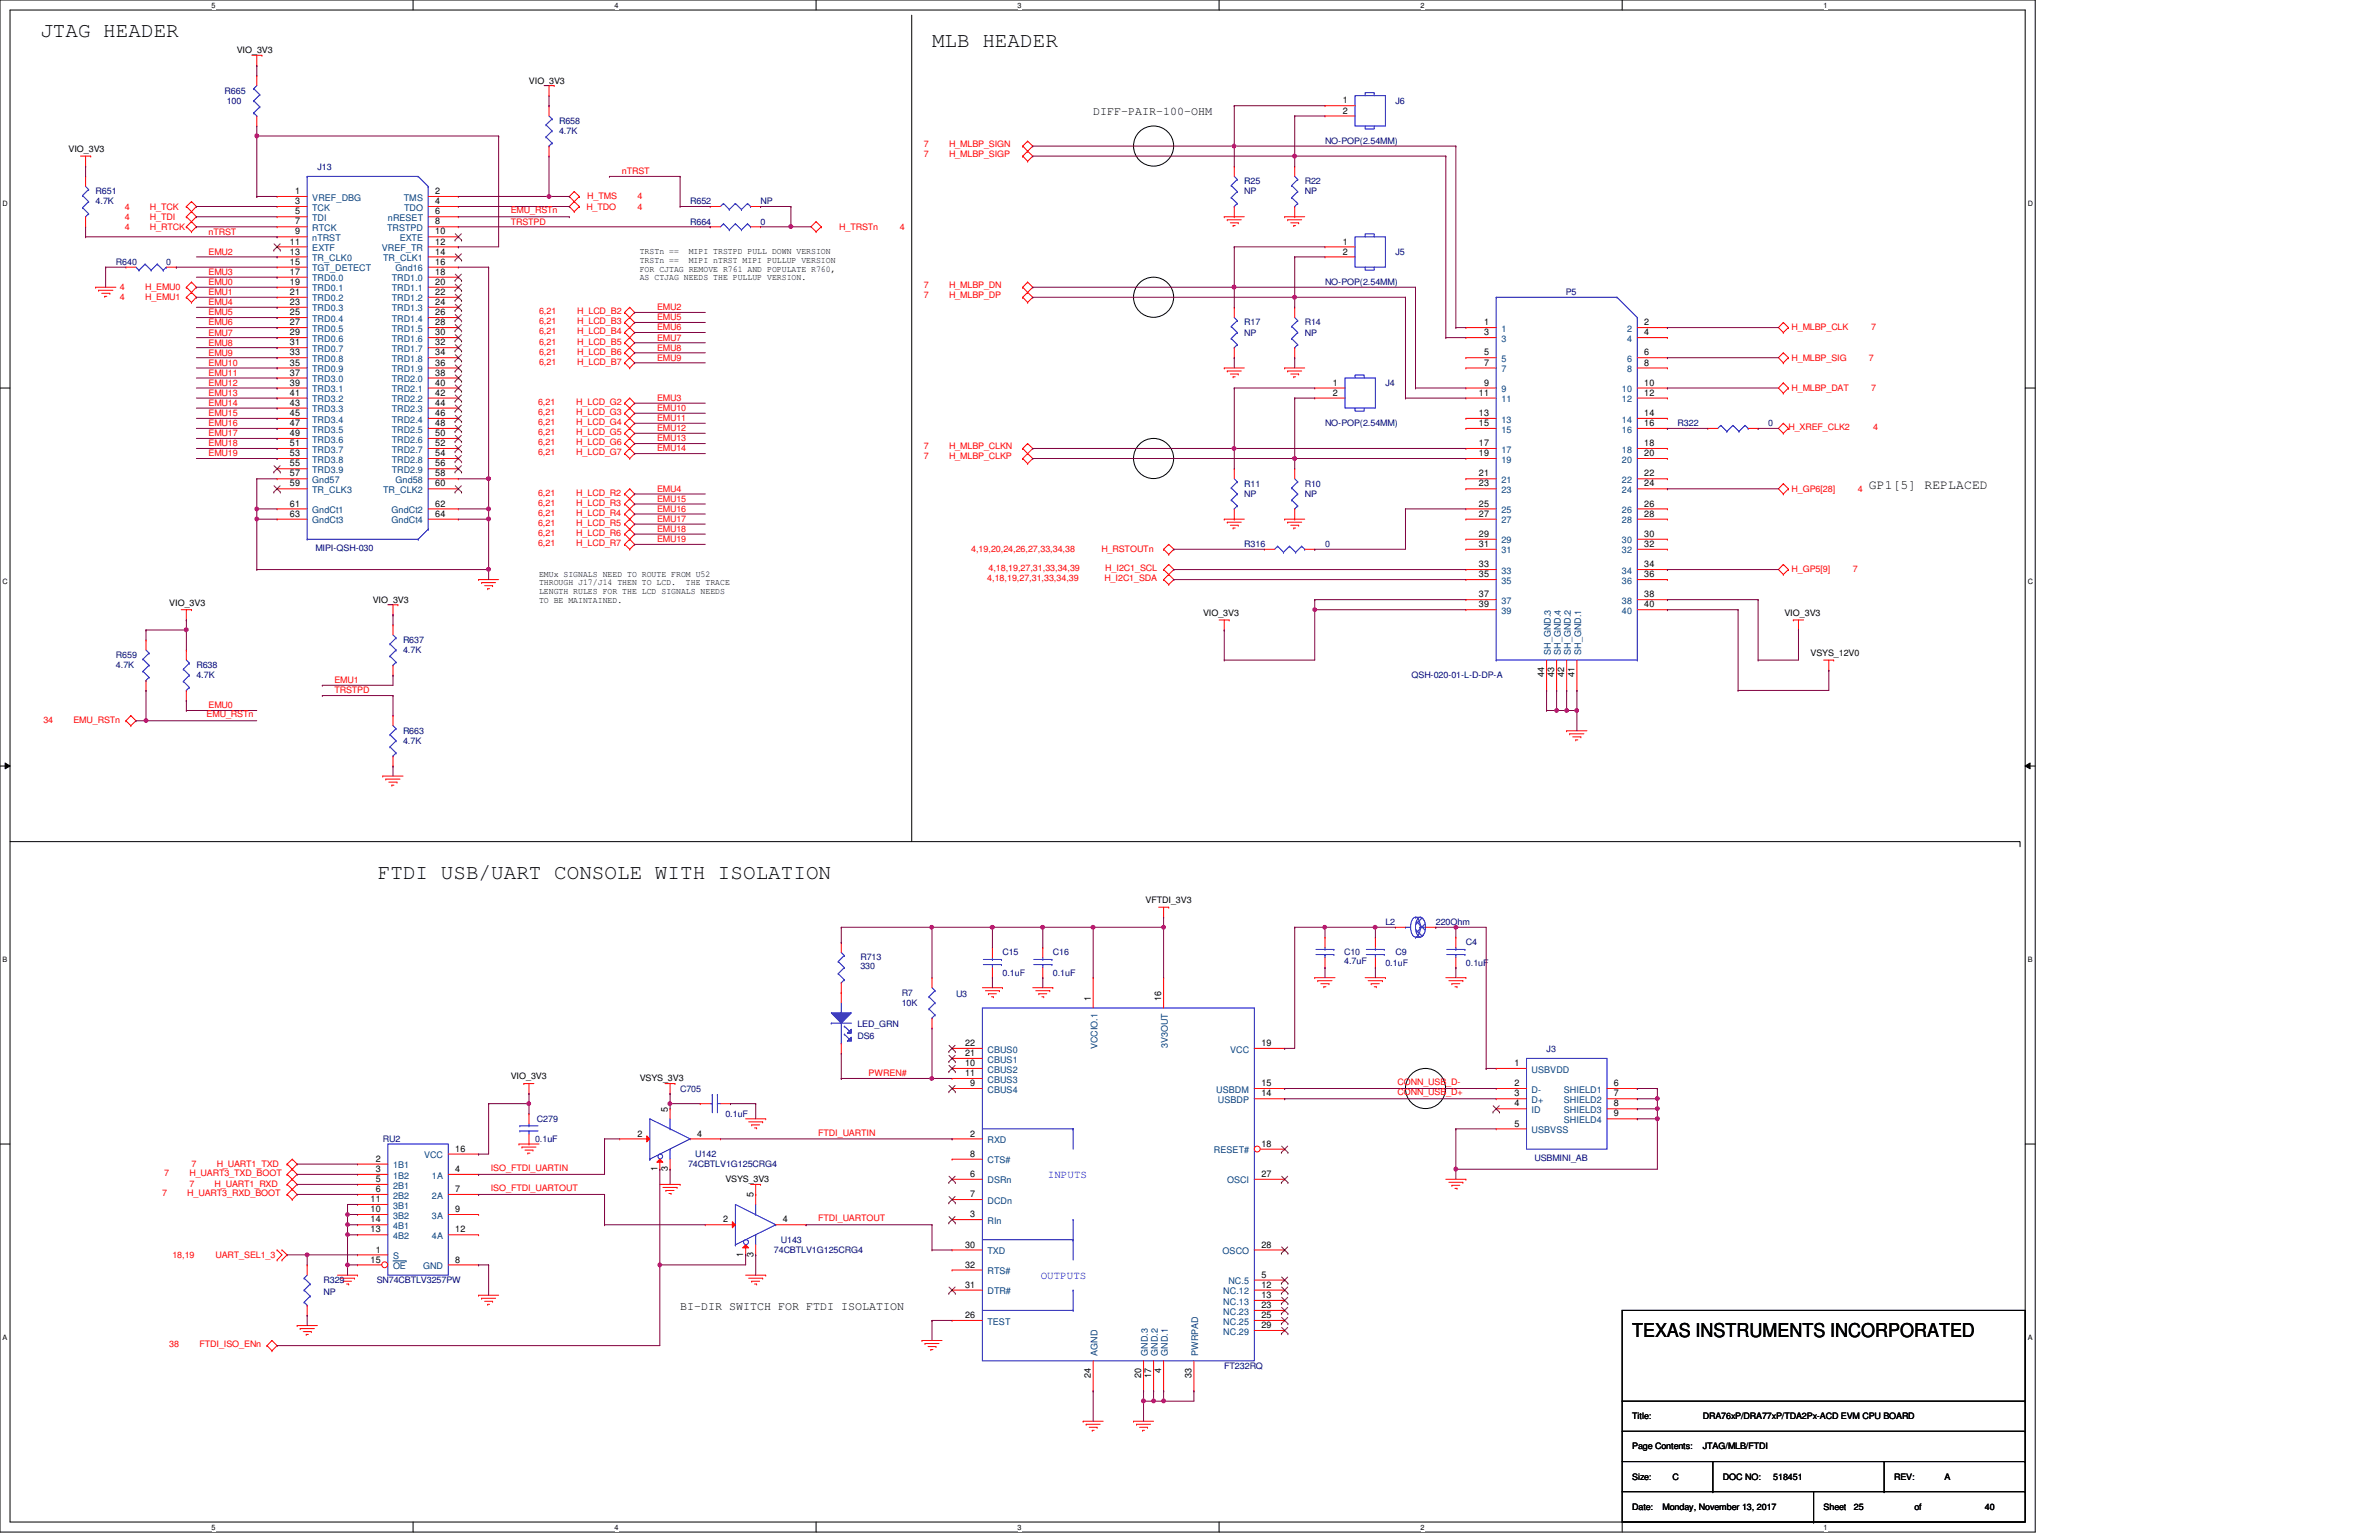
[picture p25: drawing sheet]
<svg xmlns="http://www.w3.org/2000/svg" width="432mm" height="279mm" viewBox="0 0 432 279" stroke-linecap="round" stroke-linejoin="round" font-family="sans-serif">
<defs><g id="words">
<g font-size="3.8">
<text x="7.3" y="6.7">JTAG HEADER</text>
<text x="169.2" y="8.6">MLB HEADER</text>
<text x="68.6" y="159.4">FTDI USB/UART CONSOLE WITH ISOLATION</text>
</g>
<text font-size="3.5" x="296.2" y="242.7">TEXAS INSTRUMENTS INCORPORATED</text>
<text font-size="2.4" x="339.2" y="88.8">GP1[5] REPLACED</text>
<g font-size="2.2">
<text x="198.4" y="21">DIFF-PAIR-100-OHM</text>
<text x="123.4" y="237.7">BI-DIR SWITCH FOR FTDI ISOLATION</text>
</g>
<g font-size="2" fill="#00f">
<text x="190.2" y="213.7">INPUTS</text>
<text x="188.9" y="232">OUTPUTS</text>
</g>
<g font-size="1.7">
<text x="243.8" y="18.8">1</text>
<text x="243.8" y="20.6">2</text>
<text x="53.6" y="35.2">1</text>
<text x="79" y="35.2">2</text>
<text x="53.6" y="37">3</text>
<text x="53.6" y="38.9">5</text>
<text x="53.6" y="40.7">7</text>
<text x="79" y="37">4</text>
<text x="79" y="38.9">6</text>
<text x="79" y="40.7">8</text>
<text x="52.6" y="44.4">11</text>
<text x="52.6" y="46.2">13</text>
<text x="53.6" y="42.5">9</text>
<text x="79" y="42.5">10</text>
<text x="79" y="44.4">12</text>
<text x="79" y="46.2">14</text>
<text x="243.8" y="44.4">1</text>
<text x="243.8" y="46.2">2</text>
<text x="52.6" y="48">15</text>
<text x="52.6" y="49.9">17</text>
<text x="52.6" y="51.7">19</text>
<text x="52.6" y="53.5">21</text>
<text x="79" y="48">16</text>
<text x="79" y="49.9">18</text>
<text x="79" y="51.7">20</text>
<text x="79" y="53.5">22</text>
<text x="52.6" y="55.3">23</text>
<text x="52.6" y="57.2">25</text>
<text x="52.6" y="59">27</text>
<text x="79" y="55.3">24</text>
<text x="79" y="57.2">26</text>
<text x="79" y="59">28</text>
<text x="269.4" y="59">1</text>
<text x="298.4" y="59">2</text>
<text x="52.6" y="60.8">29</text>
<text x="52.6" y="62.7">31</text>
<text x="52.6" y="64.5">33</text>
<text x="79" y="60.8">30</text>
<text x="79" y="62.7">32</text>
<text x="79" y="64.5">34</text>
<text x="269.4" y="60.8">3</text>
<text x="269.4" y="64.5">5</text>
<text x="298.4" y="60.8">4</text>
<text x="298.4" y="64.5">6</text>
<text x="52.6" y="66.3">35</text>
<text x="52.6" y="68.2">37</text>
<text x="52.6" y="70">39</text>
<text x="52.6" y="71.8">41</text>
<text x="79" y="66.3">36</text>
<text x="79" y="68.2">38</text>
<text x="79" y="70">40</text>
<text x="79" y="71.8">42</text>
<text x="241.9" y="70">1</text>
<text x="241.9" y="71.8">2</text>
<text x="268.4" y="71.8">11</text>
<text x="269.4" y="66.3">7</text>
<text x="269.4" y="70">9</text>
<text x="298.4" y="66.3">8</text>
<text x="298.4" y="70">10</text>
<text x="298.4" y="71.8">12</text>
<text x="52.6" y="73.6">43</text>
<text x="52.6" y="75.5">45</text>
<text x="52.6" y="77.3">47</text>
<text x="79" y="73.6">44</text>
<text x="79" y="75.5">46</text>
<text x="79" y="77.3">48</text>
<text x="268.4" y="75.5">13</text>
<text x="268.4" y="77.3">15</text>
<text x="298.4" y="75.5">14</text>
<text x="298.4" y="77.3">16</text>
<text x="52.6" y="79.1">49</text>
<text x="52.6" y="80.9">51</text>
<text x="52.6" y="82.8">53</text>
<text x="79" y="79.1">50</text>
<text x="79" y="80.9">52</text>
<text x="79" y="82.8">54</text>
<text x="268.4" y="80.9">17</text>
<text x="268.4" y="82.8">19</text>
<text x="298.4" y="80.9">18</text>
<text x="298.4" y="82.8">20</text>
<text x="52.6" y="84.6">55</text>
<text x="52.6" y="86.4">57</text>
<text x="52.6" y="88.3">59</text>
<text x="79" y="84.6">56</text>
<text x="79" y="86.4">58</text>
<text x="79" y="88.3">60</text>
<text x="268.4" y="86.4">21</text>
<text x="268.4" y="88.3">23</text>
<text x="298.4" y="86.4">22</text>
<text x="298.4" y="88.3">24</text>
<text x="52.6" y="91.9">61</text>
<text x="52.6" y="93.8">63</text>
<text x="79" y="91.9">62</text>
<text x="79" y="93.8">64</text>
<text x="268.4" y="91.9">25</text>
<text x="268.4" y="93.8">27</text>
<text x="298.4" y="91.9">26</text>
<text x="298.4" y="93.8">28</text>
<text x="268.4" y="97.4">29</text>
<text x="268.4" y="99.2">31</text>
<text x="298.4" y="97.4">30</text>
<text x="298.4" y="99.2">32</text>
<text x="268.4" y="102.9">33</text>
<text x="268.4" y="104.7">35</text>
<text x="298.4" y="102.9">34</text>
<text x="298.4" y="104.7">36</text>
<text x="268.4" y="108.4">37</text>
<text x="268.4" y="110.2">39</text>
<text x="298.4" y="108.4">38</text>
<text x="298.4" y="110.2">40</text>
<text x="280.3" y="122.8" transform="rotate(-90 280.3 122.8)">44</text>
<text x="282.1" y="122.8" transform="rotate(-90 282.1 122.8)">43</text>
<text x="283.9" y="122.8" transform="rotate(-90 283.9 122.8)">42</text>
<text x="285.8" y="122.8" transform="rotate(-90 285.8 122.8)">41</text>
<text x="198" y="181.6" transform="rotate(-90 198 181.6)">1</text>
<text x="210.8" y="181.6" transform="rotate(-90 210.8 181.6)">16</text>
<text x="175.2" y="189.8">22</text>
<text x="175.2" y="191.6">21</text>
<text x="228.9" y="189.8">19</text>
<text x="175.2" y="193.4">10</text>
<text x="175.2" y="195.2">11</text>
<text x="176.1" y="197.1">9</text>
<text x="228.9" y="197.1">15</text>
<text x="274.9" y="193.4">1</text>
<text x="274.9" y="197.1">2</text>
<text x="292.9" y="197.1">6</text>
<text x="121.2" y="201.7" transform="rotate(-90 121.2 201.7)">5</text>
<text x="228.9" y="198.9">14</text>
<text x="274.9" y="198.9">3</text>
<text x="274.9" y="200.7">4</text>
<text x="292.9" y="198.9">7</text>
<text x="292.9" y="200.7">8</text>
<text x="292.9" y="202.6">9</text>
<text x="82.6" y="209">16</text>
<text x="115.7" y="206.2">2</text>
<text x="126.5" y="206.2">4</text>
<text x="176.1" y="206.2">2</text>
<text x="176.1" y="209.9">8</text>
<text x="228.9" y="208.1">18</text>
<text x="274.9" y="204.4">5</text>
<text x="68.2" y="210.8">2</text>
<text x="68.2" y="212.6">3</text>
<text x="68.2" y="214.5">5</text>
<text x="82.6" y="212.6">4</text>
<text x="119.3" y="212.5" transform="rotate(-90 119.3 212.5)">1</text>
<text x="121.2" y="212.5" transform="rotate(-90 121.2 212.5)">3</text>
<text x="176.1" y="213.5">6</text>
<text x="228.9" y="213.5">27</text>
<text x="67.3" y="221.8">14</text>
<text x="67.3" y="218.1">11</text>
<text x="67.3" y="219.9">10</text>
<text x="68.2" y="216.3">6</text>
<text x="82.6" y="216.3">7</text>
<text x="82.6" y="219.9">9</text>
<text x="131.3" y="221.8">2</text>
<text x="136.7" y="217.3" transform="rotate(-90 136.7 217.3)">5</text>
<text x="142.1" y="221.8">4</text>
<text x="176.1" y="220.9">3</text>
<text x="176.1" y="217.2">7</text>
<text x="67.3" y="223.6">13</text>
<text x="68.2" y="227.2">1</text>
<text x="82.6" y="223.6">12</text>
<text x="175.2" y="226.4">30</text>
<text x="228.9" y="226.4">28</text>
<text x="67.3" y="229.1">15</text>
<text x="82.6" y="229.1">8</text>
<text x="134.9" y="228" transform="rotate(-90 134.9 228)">1</text>
<text x="136.7" y="228" transform="rotate(-90 136.7 228)">3</text>
<text x="175.2" y="233.6">31</text>
<text x="175.2" y="230">32</text>
<text x="228.9" y="233.6">12</text>
<text x="228.9" y="231.8">5</text>
<text x="175.2" y="239.1">26</text>
<text x="228.9" y="235.5">13</text>
<text x="228.9" y="237.3">23</text>
<text x="228.9" y="239.1">25</text>
<text x="228.9" y="241">29</text>
<text x="198" y="249.9" transform="rotate(-90 198 249.9)">24</text>
<text x="207.1" y="249.9" transform="rotate(-90 207.1 249.9)">20</text>
<text x="209" y="249.9" transform="rotate(-90 209 249.9)">17</text>
<text x="210.8" y="249" transform="rotate(-90 210.8 249)">4</text>
<text x="216.3" y="249.9" transform="rotate(-90 216.3 249.9)">33</text>
</g>
<g font-size="1.7" fill="#004080">
<text x="56.7" y="36.4">VREF_DBG</text>
<text x="56.7" y="38.2">TCK</text>
<text x="56.7" y="40.1">TDI</text>
<text x="56.7" y="41.9">RTCK</text>
<text x="70.3" y="41.9">TRSTPD</text>
<text x="70.4" y="40.1">nRESET</text>
<text x="73.3" y="36.4">TMS</text>
<text x="73.4" y="38.2">TDO</text>
<text x="56.7" y="43.7">nTRST</text>
<text x="56.7" y="45.6">EXTF</text>
<text x="56.7" y="47.4">TR_CLK0</text>
<text x="69.3" y="45.6">VREF_TR</text>
<text x="69.6" y="47.4">TR_CLK1</text>
<text x="72.6" y="43.7">EXTE</text>
<text x="56.7" y="49.2">TGT_DETECT</text>
<text x="56.7" y="51.1">TRD0.0</text>
<text x="56.7" y="52.9">TRD0.1</text>
<text x="71.1" y="51.1">TRD1.0</text>
<text x="71.1" y="52.9">TRD1.1</text>
<text x="71.8" y="49.2">Gnd16</text>
<text x="56.7" y="54.7">TRD0.2</text>
<text x="56.7" y="56.5">TRD0.3</text>
<text x="56.7" y="58.4">TRD0.4</text>
<text x="71.1" y="54.7">TRD1.2</text>
<text x="71.1" y="56.5">TRD1.3</text>
<text x="71.1" y="58.4">TRD1.4</text>
<text x="56.7" y="60.2">TRD0.5</text>
<text x="56.7" y="62">TRD0.6</text>
<text x="56.7" y="63.8">TRD0.7</text>
<text x="56.7" y="65.7">TRD0.8</text>
<text x="71.1" y="60.2">TRD1.5</text>
<text x="71.1" y="62">TRD1.6</text>
<text x="71.1" y="63.8">TRD1.7</text>
<text x="71.1" y="65.7">TRD1.8</text>
<text x="272.5" y="60.2">1</text>
<text x="272.5" y="62">3</text>
<text x="272.5" y="65.7">5</text>
<text x="295.3" y="60.2">2</text>
<text x="295.3" y="62">4</text>
<text x="295.3" y="65.7">6</text>
<text x="56.7" y="67.5">TRD0.9</text>
<text x="56.7" y="69.3">TRD3.0</text>
<text x="56.7" y="71.2">TRD3.1</text>
<text x="71.1" y="67.5">TRD1.9</text>
<text x="71.1" y="69.3">TRD2.0</text>
<text x="71.1" y="71.2">TRD2.1</text>
<text x="272.5" y="67.5">7</text>
<text x="272.5" y="71.2">9</text>
<text x="294.4" y="71.2">10</text>
<text x="295.3" y="67.5">8</text>
<text x="56.7" y="73">TRD3.2</text>
<text x="56.7" y="74.8">TRD3.3</text>
<text x="56.7" y="76.7">TRD3.4</text>
<text x="71.1" y="73">TRD2.2</text>
<text x="71.1" y="74.8">TRD2.3</text>
<text x="71.1" y="76.7">TRD2.4</text>
<text x="272.5" y="73">11</text>
<text x="272.5" y="76.7">13</text>
<text x="294.4" y="73">12</text>
<text x="294.4" y="76.7">14</text>
<text x="56.7" y="78.5">TRD3.5</text>
<text x="56.7" y="80.3">TRD3.6</text>
<text x="56.7" y="82.1">TRD3.7</text>
<text x="56.7" y="83.9">TRD3.8</text>
<text x="71.1" y="78.5">TRD2.5</text>
<text x="71.1" y="80.3">TRD2.6</text>
<text x="71.1" y="82.1">TRD2.7</text>
<text x="71.1" y="83.9">TRD2.8</text>
<text x="272.5" y="78.5">15</text>
<text x="272.5" y="82.1">17</text>
<text x="272.5" y="83.9">19</text>
<text x="294.4" y="78.5">16</text>
<text x="294.4" y="82.1">18</text>
<text x="294.4" y="83.9">20</text>
<text x="56.7" y="85.8">TRD3.9</text>
<text x="56.7" y="87.6">Gnd57</text>
<text x="56.7" y="89.5">TR_CLK3</text>
<text x="69.6" y="89.5">TR_CLK2</text>
<text x="71.1" y="85.8">TRD2.9</text>
<text x="71.8" y="87.6">Gnd58</text>
<text x="272.5" y="87.6">21</text>
<text x="272.5" y="89.5">23</text>
<text x="294.4" y="87.6">22</text>
<text x="294.4" y="89.5">24</text>
<text x="56.7" y="93.1">GndCt1</text>
<text x="56.7" y="95">GndCt3</text>
<text x="71.1" y="93.1">GndCt2</text>
<text x="71.1" y="95">GndCt4</text>
<text x="272.5" y="93.1">25</text>
<text x="272.5" y="95">27</text>
<text x="294.4" y="93.1">26</text>
<text x="294.4" y="95">28</text>
<text x="272.5" y="98.6">29</text>
<text x="272.5" y="100.4">31</text>
<text x="294.4" y="98.6">30</text>
<text x="294.4" y="100.4">32</text>
<text x="272.5" y="104.1">33</text>
<text x="272.5" y="105.9">35</text>
<text x="294.4" y="104.1">34</text>
<text x="294.4" y="105.9">36</text>
<text x="272.5" y="109.6">37</text>
<text x="272.5" y="111.4">39</text>
<text x="294.4" y="109.6">38</text>
<text x="294.4" y="111.4">40</text>
<text x="281.5" y="118.8" transform="rotate(-90 281.5 118.8)">SH_GND.3</text>
<text x="283.3" y="118.8" transform="rotate(-90 283.3 118.8)">SH_GND.4</text>
<text x="285.1" y="118.8" transform="rotate(-90 285.1 118.8)">SH_GND.2</text>
<text x="287" y="118.8" transform="rotate(-90 287 118.8)">SH_GND.1</text>
<text x="179.2" y="191">CBUS0</text>
<text x="199.2" y="190.4" transform="rotate(-90 199.2 190.4)">VCCIO.1</text>
<text x="212" y="190.2" transform="rotate(-90 212 190.2)">3V3OUT</text>
<text x="223.3" y="191">VCC</text>
<text x="179.2" y="192.8">CBUS1</text>
<text x="179.2" y="194.6">CBUS2</text>
<text x="179.2" y="196.4">CBUS3</text>
<text x="278" y="194.6">USBVDD</text>
<text x="179.2" y="198.2">CBUS4</text>
<text x="220.8" y="198.2">USBDM</text>
<text x="221.1" y="200.1">USBDP</text>
<text x="278" y="200.1">D+</text>
<text x="278" y="198.2">D-</text>
<text x="278" y="201.9">ID</text>
<text x="283.8" y="198.2">SHIELD1</text>
<text x="283.8" y="200.1">SHIELD2</text>
<text x="283.8" y="201.9">SHIELD3</text>
<text x="283.8" y="203.8">SHIELD4</text>
<text x="179.2" y="207.4">RXD</text>
<text x="220.3" y="209.3">RESET#</text>
<text x="278" y="205.6">USBVSS</text>
<text x="71.3" y="212">1B1</text>
<text x="71.3" y="213.8">1B2</text>
<text x="71.3" y="215.6">2B1</text>
<text x="77" y="210.1">VCC</text>
<text x="78.4" y="213.8">1A</text>
<text x="179.2" y="214.7">DSRn</text>
<text x="179.2" y="211.1">CTS#</text>
<text x="222.7" y="214.7">OSCI</text>
<text x="71.3" y="219.3">3B1</text>
<text x="71.3" y="221.1">3B2</text>
<text x="71.3" y="217.5">2B2</text>
<text x="78.4" y="217.5">2A</text>
<text x="78.4" y="221.1">3A</text>
<text x="179.2" y="218.4">DCDn</text>
<text x="71.3" y="223">4B1</text>
<text x="71.3" y="224.8">4B2</text>
<text x="78.4" y="224.8">4A</text>
<text x="179.2" y="222">RIn</text>
<text x="179.2" y="227.5">TXD</text>
<text x="221.9" y="227.5">OSCO</text>
<text x="71.3" y="228.4">S</text>
<text x="71.3" y="230.3">OE</text>
<text x="76.8" y="230.3">GND</text>
<text x="179.2" y="231.2">RTS#</text>
<text x="223" y="233">NC.5</text>
<text x="179.2" y="234.8">DTR#</text>
<text x="222" y="236.7">NC.13</text>
<text x="222" y="234.8">NC.12</text>
<text x="222" y="238.5">NC.23</text>
<text x="179.2" y="240.3">TEST</text>
<text x="199.2" y="246" transform="rotate(-90 199.2 246)">AGND</text>
<text x="208.3" y="246" transform="rotate(-90 208.3 246)">GND.3</text>
<text x="210.1" y="246" transform="rotate(-90 210.1 246)">GND.2</text>
<text x="212" y="246" transform="rotate(-90 212 246)">GND.1</text>
<text x="217.5" y="246" transform="rotate(-90 217.5 246)">PWRPAD</text>
<text x="222" y="240.3">NC.25</text>
<text x="222" y="242.1">NC.29</text>
</g>
<g font-size="1.6">
<text x="43" y="9.7">VIO_3V3</text>
<text x="96" y="15.2">VIO_3V3</text>
<text x="12.4" y="27.6">VIO_3V3</text>
<text x="116.1" y="46.1">TRSTn ==</text>
<text x="116.1" y="47.7">TRSTn ==</text>
<text x="125" y="46.1">MIPI TRSTPD PULL DOWN VERSION</text>
<text x="125" y="47.7">MIPI nTRST MIPI PULLUP VERSION</text>
<text x="116.1" y="49.3">FOR CJTAG REMOVE R761 AND POPULATE R760,</text>
<text x="116.1" y="50.9">AS CTJAG NEEDS THE PULLUP VERSION.</text>
<text x="97.8" y="104.6">EMUx SIGNALS NEED TO ROUTE FROM U52</text>
<text x="97.8" y="106.2">THROUGH J17/J14 THEN TO LCD.</text>
<text x="97.8" y="107.8">LENGTH RULES FOR THE LCD SIGNALS NEEDS</text>
<text x="124.5" y="106.2">THE TRACE</text>
<text x="30.7" y="109.9">VIO_3V3</text>
<text x="67.6" y="109.3">VIO_3V3</text>
<text x="97.8" y="109.4">TO BE MAINTAINED.</text>
<text x="218.4" y="111.7">VIO_3V3</text>
<text x="323.9" y="111.7">VIO_3V3</text>
<text x="328.6" y="119">VSYS_12V0</text>
<text x="207.9" y="163.8">VFTDI_3V3</text>
<text x="92.7" y="195.8">VIO_3V3</text>
<text x="116.1" y="196.2">VSYS_3V3</text>
<text x="131.7" y="214.5">VSYS_3V3</text>
<text x="296.2" y="257.5">Title:</text>
<text x="309.1" y="257.5">DRA76xP/DRA77xP/TDA2Px-ACD EVM CPU BOARD</text>
<text x="296.2" y="262.9">Page Contents:</text>
<text x="309.1" y="262.9">JTAG/MLB/FTDI</text>
<text x="296.2" y="268.4">Size:</text>
<text x="303.6" y="268.4">C</text>
<text x="312.7" y="268.4">DOC NO:</text>
<text x="321.9" y="268.4">518451</text>
<text x="343.8" y="268.4">REV:</text>
<text x="352.9" y="268.4">A</text>
<text x="296.2" y="273.9">Date:</text>
<text x="301.8" y="273.9">Monday, November 13, 2017</text>
<text x="331" y="273.9">Sheet</text>
<text x="336.5" y="273.9">25</text>
<text x="347.5" y="273.9">of</text>
<text x="360.3" y="273.9">40</text>
</g>
<g font-size="1.6" fill="#000080">
<text x="40.8" y="17">R665</text>
<text x="41.1" y="18.8">100</text>
<text x="101.5" y="22.5">R658</text>
<text x="253.3" y="18.8">J6</text>
<text x="101.5" y="24.3">4.7K</text>
<text x="240.5" y="26.1">NO-POP(2.54MM)</text>
<text x="17.4" y="35.3">R651</text>
<text x="57.6" y="30.9">J13</text>
<text x="225.8" y="33.4">R25</text>
<text x="225.8" y="35.3">NP</text>
<text x="236.8" y="33.4">R22</text>
<text x="236.8" y="35.3">NP</text>
<text x="17.4" y="37.1">4.7K</text>
<text x="125.3" y="37.1">R652</text>
<text x="125.3" y="40.8">R664</text>
<text x="138" y="37.1">NP</text>
<text x="138" y="40.8">0</text>
<text x="253.3" y="46.2">J5</text>
<text x="21" y="48">R640</text>
<text x="30.2" y="48">0</text>
<text x="240.5" y="51.7">NO-POP(2.54MM)</text>
<text x="284.2" y="53.6">P5</text>
<text x="225.8" y="59.1">R17</text>
<text x="236.8" y="59.1">R14</text>
<text x="225.8" y="60.9">NP</text>
<text x="236.8" y="60.9">NP</text>
<text x="251.5" y="70">J4</text>
<text x="240.5" y="77.3">NO-POP(2.54MM)</text>
<text x="304.5" y="77.3">R322</text>
<text x="320.9" y="77.3">0</text>
<text x="225.8" y="88.3">R11</text>
<text x="236.8" y="88.3">R10</text>
<text x="225.8" y="90.1">NP</text>
<text x="236.8" y="90.1">NP</text>
<text x="57.2" y="100">MIPI-QSH-030</text>
<text x="225.8" y="99.3">R316</text>
<text x="240.5" y="99.3">0</text>
<text x="21" y="119.4">R659</text>
<text x="73.2" y="116.6">R637</text>
<text x="73.2" y="118.5">4.7K</text>
<text x="21" y="121.2">4.7K</text>
<text x="35.6" y="121.2">R638</text>
<text x="35.6" y="123.1">4.7K</text>
<text x="256.2" y="123.1">QSH-020-01-L-D-DP-A</text>
<text x="73.2" y="133.1">R663</text>
<text x="73.2" y="134.9">4.7K</text>
<text x="251.5" y="167.9">L2</text>
<text x="260.6" y="167.9">220Ohm</text>
<text x="181.9" y="173.4">C15</text>
<text x="191.1" y="173.4">C16</text>
<text x="244" y="173.4">C10</text>
<text x="253.3" y="173.4">C9</text>
<text x="266.1" y="171.5">C4</text>
<text x="156.2" y="174.2">R713</text>
<text x="156.2" y="175.9">330</text>
<text x="181.9" y="177">0.1uF</text>
<text x="191.1" y="177">0.1uF</text>
<text x="244" y="175">4.7uF</text>
<text x="251.5" y="175.2">0.1uF</text>
<text x="266.1" y="175.2">0.1uF</text>
<text x="163.7" y="180.6">R7</text>
<text x="163.7" y="182.5">10K</text>
<text x="173.5" y="180.8">U3</text>
<text x="155.6" y="188.5">DS6</text>
<text x="155.6" y="186.3">LED_GRN</text>
<text x="280.7" y="190.9">J3</text>
<text x="97.5" y="203.5">C279</text>
<text x="123.4" y="198">C705</text>
<text x="131.7" y="202.6">0.1uF</text>
<text x="69.5" y="207.2">RU2</text>
<text x="97.1" y="207.2">0.1uF</text>
<text x="126.2" y="209.9">U142</text>
<text x="124.9" y="211.8">74CBTLV1G125CRG4</text>
<text x="278.5" y="210.7">USBMINI_AB</text>
<text x="140.5" y="227.3">74CBTLV1G125CRG4</text>
<text x="141.7" y="225.5">U143</text>
<text x="58.7" y="232.8">R329</text>
<text x="68.4" y="232.8">SN74CBTLV3257PW</text>
<text x="58.7" y="234.9">NP</text>
<text x="222.2" y="248.3">FT232RQ</text>
</g>
<g font-size="1.6" fill="#f00">
<text x="167.7" y="26.7">7</text>
<text x="167.7" y="28.5">7</text>
<text x="172.3" y="26.7">H_MLBP_SIGN</text>
<text x="172.3" y="28.5">H_MLBP_SIGP</text>
<text x="112.9" y="31.6">nTRST</text>
<text x="22.6" y="39.8">4</text>
<text x="22.6" y="38">4</text>
<text x="22.6" y="41.7">4</text>
<text x="27.2" y="39.8">H_TDI</text>
<text x="27.2" y="38">H_TCK</text>
<text x="27.2" y="41.7">H_RTCK</text>
<text x="92.7" y="38.7">EMU_RSTn</text>
<text x="92.7" y="40.8">TRSTPD</text>
<text x="106.4" y="38">H_TDO</text>
<text x="106.6" y="36.2">H_TMS</text>
<text x="115.7" y="38">4</text>
<text x="115.7" y="36.2">4</text>
<text x="152.3" y="41.7">H_TRSTn</text>
<text x="163.3" y="41.7">4</text>
<text x="37.8" y="42.6">nTRST</text>
<text x="37.8" y="46.2">EMU2</text>
<text x="21.8" y="52.6">4</text>
<text x="26.3" y="52.6">H_EMU0</text>
<text x="37.8" y="49.9">EMU3</text>
<text x="37.8" y="51.7">EMU0</text>
<text x="37.8" y="53.6">EMU1</text>
<text x="167.7" y="52.3">7</text>
<text x="172.3" y="52.3">H_MLBP_DN</text>
<text x="21.8" y="54.5">4</text>
<text x="26.3" y="54.5">H_EMU1</text>
<text x="37.8" y="55.4">EMU4</text>
<text x="37.8" y="57.2">EMU5</text>
<text x="37.8" y="59.1">EMU6</text>
<text x="97.8" y="57">6,21</text>
<text x="97.8" y="58.8">6,21</text>
<text x="104.8" y="57">H_LCD_B2</text>
<text x="104.8" y="58.8">H_LCD_B3</text>
<text x="119.3" y="56.3">EMU2</text>
<text x="119.3" y="58.1">EMU5</text>
<text x="119.3" y="59.9">EMU6</text>
<text x="167.7" y="54.1">7</text>
<text x="172.3" y="54.1">H_MLBP_DP</text>
<text x="325.2" y="59.9">H_MLBP_CLK</text>
<text x="339.6" y="59.9">7</text>
<text x="37.8" y="60.9">EMU7</text>
<text x="37.8" y="62.7">EMU8</text>
<text x="37.8" y="64.5">EMU9</text>
<text x="97.8" y="60.7">6,21</text>
<text x="97.8" y="62.5">6,21</text>
<text x="97.8" y="64.3">6,21</text>
<text x="104.8" y="60.7">H_LCD_B4</text>
<text x="104.8" y="62.5">H_LCD_B5</text>
<text x="104.8" y="64.3">H_LCD_B6</text>
<text x="119.3" y="61.8">EMU7</text>
<text x="119.3" y="63.6">EMU8</text>
<text x="119.3" y="65.4">EMU9</text>
<text x="325.2" y="65.4">H_MLBP_SIG</text>
<text x="339.2" y="65.4">7</text>
<text x="37.8" y="66.4">EMU10</text>
<text x="37.8" y="68.2">EMU11</text>
<text x="37.8" y="70">EMU12</text>
<text x="37.8" y="71.8">EMU13</text>
<text x="97.8" y="66.2">6,21</text>
<text x="104.8" y="66.2">H_LCD_B7</text>
<text x="325.2" y="70.9">H_MLBP_DAT</text>
<text x="339.6" y="70.9">7</text>
<text x="37.8" y="73.7">EMU14</text>
<text x="37.8" y="75.5">EMU15</text>
<text x="37.8" y="77.3">EMU16</text>
<text x="97.7" y="73.5">6,21</text>
<text x="97.7" y="75.3">6,21</text>
<text x="97.7" y="77.1">6,21</text>
<text x="104.6" y="73.5">H_LCD_G2</text>
<text x="104.6" y="75.3">H_LCD_G3</text>
<text x="104.6" y="77.1">H_LCD_G4</text>
<text x="119.3" y="72.8">EMU3</text>
<text x="119.3" y="74.6">EMU10</text>
<text x="119.3" y="76.4">EMU11</text>
<text x="37.8" y="79.2">EMU17</text>
<text x="37.8" y="81">EMU18</text>
<text x="37.8" y="82.8">EMU19</text>
<text x="97.7" y="79">6,21</text>
<text x="97.7" y="80.8">6,21</text>
<text x="97.7" y="82.6">6,21</text>
<text x="104.6" y="79">H_LCD_G5</text>
<text x="104.6" y="80.8">H_LCD_G6</text>
<text x="104.6" y="82.6">H_LCD_G7</text>
<text x="119.3" y="78.2">EMU12</text>
<text x="119.3" y="80.1">EMU13</text>
<text x="119.3" y="81.9">EMU14</text>
<text x="167.7" y="81.5">7</text>
<text x="167.7" y="83.4">7</text>
<text x="172.3" y="81.5">H_MLBP_CLKN</text>
<text x="172.3" y="83.4">H_MLBP_CLKP</text>
<text x="324.6" y="78.1">H_XREF_CLK2</text>
<text x="340" y="78.1">4</text>
<text x="97.7" y="90">6,21</text>
<text x="104.6" y="90">H_LCD_R2</text>
<text x="119.3" y="89.2">EMU4</text>
<text x="325.2" y="89.2">H_GP6[28]</text>
<text x="337.2" y="89.2">4</text>
<text x="97.7" y="91.8">6,21</text>
<text x="97.7" y="93.6">6,21</text>
<text x="97.7" y="95.4">6,21</text>
<text x="104.6" y="91.8">H_LCD_R3</text>
<text x="104.6" y="93.6">H_LCD_R4</text>
<text x="104.6" y="95.4">H_LCD_R5</text>
<text x="119.3" y="91.1">EMU15</text>
<text x="119.3" y="92.9">EMU16</text>
<text x="119.3" y="94.7">EMU17</text>
<text x="97.7" y="97.2">6,21</text>
<text x="97.7" y="99.1">6,21</text>
<text x="104.6" y="97.2">H_LCD_R6</text>
<text x="104.6" y="99.1">H_LCD_R7</text>
<text x="119.3" y="96.5">EMU18</text>
<text x="119.3" y="98.4">EMU19</text>
<text x="176.3" y="100.2">4,19,20,24,26,27,33,34,38</text>
<text x="199.9" y="100.2">H_RSTOUTn</text>
<text x="179.2" y="105.5">4,18,19,27,31,33,34,39</text>
<text x="179.4" y="103.7">4,18,19,27,31,33,34,39</text>
<text x="200.4" y="105.5">H_I2C1_SDA</text>
<text x="200.6" y="103.7">H_I2C1_SCL</text>
<text x="325.2" y="103.8">H_GP5[9]</text>
<text x="336.3" y="103.8">7</text>
<text x="60.7" y="124">EMU1</text>
<text x="60.7" y="125.8">TRSTPD</text>
<text x="7.9" y="131.1">34</text>
<text x="13.3" y="131.1">EMU_RSTn</text>
<text x="37.5" y="130.2">EMU_RSTn</text>
<text x="37.8" y="128.5">EMU0</text>
<text x="157.6" y="195.3">PWREN#</text>
<text x="253.7" y="196.9">CONN_USB_D-</text>
<text x="253.7" y="198.8">CONN_USB_D+</text>
<text x="148.5" y="206">FTDI_UARTIN</text>
<text x="29.8" y="213.4">7</text>
<text x="34.4" y="213.4">H_UART3_TXD_BOOT</text>
<text x="34.4" y="215.4">7</text>
<text x="34.8" y="211.8">7</text>
<text x="38.9" y="215.4">H_UART1_RXD</text>
<text x="39.3" y="211.8">H_UART1_TXD</text>
<text x="89.1" y="212.5">ISO_FTDI_UARTIN</text>
<text x="29.4" y="217">7</text>
<text x="34" y="217">H_UART3_RXD_BOOT</text>
<text x="89.1" y="216.1">ISO_FTDI_UARTOUT</text>
<text x="148.5" y="221.6">FTDI_UARTOUT</text>
<text x="31.3" y="228.2">18,19</text>
<text x="39.1" y="228.2">UART_SEL1_3</text>
<text x="30.7" y="244.5">38</text>
<text x="36.2" y="244.5">FTDI_ISO_ENn</text>
</g>
<g font-size="1.3">
<text x="38.4" y="1.4">5</text>
<text x="111.5" y="1.4">4</text>
<text x="184.7" y="1.4">3</text>
<text x="257.9" y="1.4">2</text>
<text x="331" y="1.4">1</text>
<text x=".5" y="37.3">D</text>
<text x="368" y="37.3">D</text>
<text x=".5" y="105.9">C</text>
<text x="368" y="105.9">C</text>
<text x=".5" y="174.5">B</text>
<text x="368" y="174.5">B</text>
<text x=".5" y="243">A</text>
<text x="368" y="243">A</text>
<text x="38.4" y="277.5">5</text>
<text x="111.5" y="277.5">4</text>
<text x="184.7" y="277.5">3</text>
<text x="257.9" y="277.5">2</text>
<text x="331" y="277.5">1</text>
</g>
</g></defs>
<path d="M0 0h369.4v278h-369.4zM1.8 1.8h365.8v274.3h-365.8z" fill="none" stroke="#000" stroke-width=".18"/>
<g fill="#fff">
<path d="M38.4 .2h.7v1.5h-.7z"/>
<path d="M38.4 276.4h.7v1.4h-.7z"/>
</g>
<path d="M75 0v1.8M75 276.1v1.9" fill="none" stroke="#000" stroke-width=".18"/>
<g fill="#fff">
<path d="M111.5 .2h.8v1.5h-.8z"/>
<path d="M111.5 276.4h.8v1.4h-.8z"/>
</g>
<path d="M148.1 0v1.8M148.1 276.1v1.9" fill="none" stroke="#000" stroke-width=".18"/>
<g fill="#fff">
<path d="M184.7 .2h.7v1.5h-.7z"/>
<path d="M184.7 276.4h.7v1.4h-.7z"/>
</g>
<path d="M221.3 0v1.8M221.3 276.1v1.9" fill="none" stroke="#000" stroke-width=".18"/>
<g fill="#fff">
<path d="M257.9 .2h.7v1.5h-.7z"/>
<path d="M257.9 276.4h.7v1.4h-.7z"/>
</g>
<path d="M294.4 0v1.8M294.4 276.1v1.9" fill="none" stroke="#000" stroke-width=".18"/>
<g fill="#fff">
<path d="M331 .2h.7v1.5h-.7z"/>
<path d="M331 276.4h.7v1.4h-.7z"/>
<path d="M.5 36.1h.9v1.5h-.9z"/>
<path d="M368 36.1h1v1.5h-1z"/>
<path d="M.5 104.7h.9v1.5h-.9z"/>
<path d="M368 104.7h1v1.5h-1z"/>
</g>
<path d="M0 70.4h1.8M367.6 70.4h1.8" fill="none" stroke="#000" stroke-width=".18"/>
<g fill="#fff">
<path d="M.5 173.3h.8v1.5h-.8z"/>
<path d="M368 173.3h.9v1.5h-.9z"/>
</g>
<path d="M0 139h1.8M.9 138.4l.9 .6-.9 .5zM367.6 139l.9-.6v1.1zM367.6 139h1.8" fill="none" stroke="#000" stroke-width=".18"/>
<path d="M.9 138.4l.9 .6-.9 .5zM367.6 139l.9-.6v1.1z" fill="#000"/>
<g fill="#fff">
<path d="M.5 241.9h.8v1.4h-.8z"/>
<path d="M368 241.9h.9v1.4h-.9z"/>
</g>
<g fill="none" stroke="#000" stroke-width=".18">
<path d="M165.5 2.8v149.9M1.8 152.7h364.8v.9M0 207.6h1.8M367.6 207.6h1.8M294.4 237.7h73.2v38.4h-73.2zM294.4 259.7h73.2M294.4 254.2h73.2M367.6 259.7h.1M367.6 254.2h.1M294.4 270.6h73.2M294.4 265.2h73.2M310.9 270.6h.1"/>
<path d="M310.9 265.2v5.4M329.2 276.1h.1M329.2 270.6v5.5M342 270.6h.1M342 265.2v5.4M367.6 270.6h.1M367.6 265.2h.1"/>
<circle cx="209.4" cy="26.5" r="3.6"/>
<circle cx="209.4" cy="53.9" r="3.6"/>
<circle cx="209.4" cy="83.2" r="3.6"/>
<circle cx="258.7" cy="197.5" r="3.6"/>
</g>
<g fill="none" stroke="#f00" stroke-width=".18">
<path d="M45.7 10h1.8M46.6 11.9h.1M46.6 13.7h.1M46.6 10v1.9M46.6 13.7v1.8M47.5 10h.1M98.8 15.5h1.8M99.7 17.4h.1M99.7 15.5v1.9M100.6 15.5h.1M14.6 28.3h1.9M15.5 30.2h.1"/>
<path d="M15.5 28.3v1.9M16.5 28.3h.1M33.8 39.3h.1M33.8 37.5h.1M33.8 39.3l1 .9M33.8 37.5l1 .9M34.8 38.4h.1M34.8 36.6h.1M34.8 38.4l.8 .9-1.8 1.8M34.8 38.4l-1 .9M34.8 36.6l.8 .9-.8 .9M34.8 36.6l-1 .9"/>
<path d="M46.6 22.9h.1M46.6 21v1.9M104.2 34.8h.1M104.2 36.6h.1M104.2 38.4h.1M104.2 34.8l-.9 .8 .9 1M104.2 34.8l1 .8M104.2 36.6l1 .9M105.2 35.6h.1M105.2 37.5h.1M105.2 35.6l-1.9 1.9 .9 .9M105.2 37.5l-1 .9"/>
<path d="M185.6 26.5h.1M185.6 28.3h.1M185.6 26.5l.9 .9M185.6 28.3l.9 1M186.5 27.4h.1M186.5 25.6h.1M186.5 29.3h.1M186.5 25.6l-.9 .9M186.5 25.6l1 .9-1.9 1.8M186.5 27.4l1 .9-1 1M222.2 39.3h.1M222.2 39.3h3.6"/>
<path d="M222.8 39.9h.1M222.8 39.9h2.5M224 30.2h.1M224 39.3h.1M224 30.2v1.8M224 37.5v1.8M233.2 39.3h.1M233.2 39.3h3.6M233.7 39.9h.1M233.7 39.9h2.6M17.4 52.1h.1M17.4 52.1h3.6"/>
<path d="M17.9 52.7h.1M17.9 52.7h2.6M18.5 53.2h1.4M19 53.8h.1M19 53.8h.4M19.9 53.2h.1M33.8 41.1h.1M33.8 52.1h.1M33.8 53.9h.1M33.8 41.1l1 .9M33.8 52.1l1.8 1.8-.8 1M33.8 53.9l1 1"/>
<path d="M34.8 40.2h.1M34.8 42h.1M34.8 51.2h.1M34.8 53h.1M34.8 54.9h.1M34.8 40.2l.8 .9-.8 .9M34.8 51.2l.8 .9-.8 .9M34.8 51.2l-1 .9M34.8 53l-1 .9M113.4 56.7h.1M113.4 58.5h.1M113.4 56.7l1.8 1.8-.9 .9"/>
<path d="M113.4 58.5l1.8 1.8-.9 1M114.3 55.8h.1M114.3 57.6h.1M114.3 59.4h.1M114.3 55.8l.9 .9-.9 .9M114.3 55.8l-.9 .9M114.3 57.6l-.9 .9M114.3 59.4l-.9 .9M148.1 40.2h.1M148.1 42h.1M148.1 40.2l-.9 .9 .9 .9M148.1 40.2l1 .9"/>
<path d="M149.1 41.1h.1M149.1 41.1l-1 .9M185.6 52.1h.1M185.6 53.9h.1M185.6 52.1l.9 .9M185.6 53.9l.9 1M186.5 53h.1M186.5 51.2h.1M186.5 54.9h.1M186.5 51.2l1 .9-1.9 1.8M186.5 51.2l-.9 .9M186.5 53l1 .9-1 1"/>
<path d="M223.3 40.4h1.4M223.8 40.9h.1M223.8 40.9h.4M224.7 40.4h.1M234.3 40.4h1.4M234.8 40.9h.1M234.8 40.9h.4M235.7 40.4h.1M323.7 58.5h.1M323.7 58.5l-.9 .9 .9 .9M323.7 58.5l.9 .9M324.6 59.4h.1"/>
<path d="M324.6 59.4l-.9 .9M113.4 60.3h.1M113.4 62.2h.1M113.4 64h.1M113.4 65.8h.1M113.4 73.2h.1M113.4 75h.1M113.4 76.8h.1M113.4 78.6h.1M113.4 60.3l.9 1M113.4 62.2l.9 .9M113.4 64l.9 .9"/>
<path d="M113.4 65.8l.9 1M113.4 73.2l.9 .8M113.4 75l1.8 1.8-.9 .9M113.4 76.8l1.8 1.8-.9 .9M113.4 78.6l.9 .9M114.3 61.3h.1M114.3 63.1h.1M114.3 64.9h.1M114.3 66.8h.1M114.3 74h.1M114.3 72.2h.1M114.3 75.9h.1"/>
<path d="M114.3 77.7h.1M114.3 79.5h.1M114.3 72.2l.9 1-1.8 1.8M114.3 61.3l.9 .9-1.8 1.8M114.3 61.3l-.9 .9M114.3 63.1l.9 .9-1.8 1.8M114.3 64.9l.9 .9-.9 1M114.3 72.2l-.9 1M114.3 74l.9 1-.9 .9M114.3 75.9l-.9 .9M114.3 77.7l-.9 .9M114.3 79.5l.9 1-1.8 1.8"/>
<path d="M114.3 79.5l-.9 1M222.2 66.8h.1M222.2 66.8h3.6M222.8 67.3h.1M222.8 67.3h2.5M223.3 67.9h1.4M223.8 68.4h.1M223.8 68.4h.4M224.7 67.9h.1M233.2 66.8h.1M233.2 66.8h3.6M233.7 67.3h.1"/>
<path d="M233.7 67.3h2.6M234.3 67.9h1.4M234.8 68.4h.1M234.8 68.4h.4M235.7 67.9h.1M323.7 60.3h.1M323.7 64h.1M323.7 65.8h.1M323.7 69.5h.1M323.7 71.3h.1M323.7 76.8h.1M323.7 78.6h.1"/>
<path d="M323.7 64l-.9 .9 .9 .9M323.7 64l.9 .9M323.7 69.5l-.9 .9 .9 .9M323.7 69.5l.9 .9M323.7 76.8l-.9 .9 .9 .9M323.7 76.8l.9 .9M324.6 64.9h.1M324.6 70.4h.1M324.6 77.7h.1M324.6 64.9l-.9 .9M324.6 70.4l-.9 .9M324.6 77.7l-.9 .9"/>
<path d="M113.4 80.5h.1M113.4 82.3h.1M113.4 89.6h.1M113.4 91.4h.1M113.4 93.3h.1M113.4 95.1h.1M113.4 96.9h.1M113.4 98.8h.1M113.4 80.5l.9 .9M113.4 82.3l.9 .9M113.4 89.6l.9 .9M113.4 91.4l.9 .9"/>
<path d="M113.4 93.3l1.8 1.8-.9 .9M113.4 95.1l1.8 1.8-.9 .9M113.4 96.9l.9 .9M113.4 98.8l.9 .9M114.3 81.4h.1M114.3 83.2h.1M114.3 90.5h.1M114.3 88.7h.1M114.3 92.3h.1M114.3 94.2h.1M114.3 96h.1M114.3 97.8h.1"/>
<path d="M114.3 99.7h.1M114.3 81.4l.9 .9-.9 .9M114.3 88.7l.9 .9-1.8 1.8M114.3 88.7l-.9 .9M114.3 90.5l.9 .9-1.8 1.9M114.3 92.3l.9 1-.9 .9M114.3 94.2l-.9 .9M114.3 96l-.9 .9M114.3 97.8l.9 1-.9 .9M114.3 97.8l-.9 1M185.6 81.4h.1M185.6 83.2h.1"/>
<path d="M185.6 81.4l.9 .9M185.6 83.2l.9 .9M186.5 82.3h.1M186.5 80.5h.1M186.5 84.1h.1M186.5 80.5l1 .9-1.9 1.8M186.5 80.5l-.9 .9M186.5 82.3l1 .9-1 .9M211.2 99.7h.1M211.2 99.7l.9 .9M212.1 98.8h.1M212.1 98.8l1 .9-1 .9"/>
<path d="M212.1 98.8l-.9 .9M222.2 94.2h.1M222.2 94.2h3.6M222.8 94.7h.1M222.8 94.7h2.5M223.3 95.3h1.4M223.8 95.8h.1M223.8 95.8h.4M224.7 95.3h.1M233.2 94.2h.1M233.2 94.2h3.6M233.7 94.7h.1"/>
<path d="M233.7 94.7h2.6M234.3 95.3h1.4M234.8 95.8h.1M234.8 95.8h.4M235.7 95.3h.1M323.7 87.8h.1M323.7 89.6h.1M323.7 87.8l-.9 .9 .9 .9M323.7 87.8l.9 .9M324.6 88.7h.1M324.6 88.7l-.9 .9M32.9 110.6h1.9"/>
<path d="M33.8 112.5h.1M33.8 117.9h.1M33.8 110.6v1.9M33.8 117.9v1.9M34.8 110.6h.1M70.4 109.7h1.8M71.3 111.5h.1M71.3 109.7v1.8M72.2 109.7h.1M86.9 105.2h.1M86.9 105.2h3.6M87.4 105.7h.1"/>
<path d="M87.4 105.7h2.6M88 106.3h1.4M88.5 106.8h.1M88.5 106.8h.4M89.4 106.3h.1M211.2 103.3h.1M211.2 105.2h.1M211.2 103.3l.9 .9M211.2 105.2l.9 .8M212.1 100.6h.1M212.1 102.4h.1M212.1 104.2h.1"/>
<path d="M212.1 106h.1M212.1 102.4l1 .9-1 .9M212.1 102.4l-.9 .9M212.1 104.2l1 1-1 .8M212.1 104.2l-.9 1M221.3 112.5h1.8M222.2 114.3h.1M222.2 112.5v1.8M223.1 112.5h.1M323.7 102.4h.1M323.7 104.2h.1M323.7 102.4l-.9 .9 .9 .9"/>
<path d="M323.7 102.4l.9 .9M324.6 103.3h.1M324.6 103.3l-.9 .9M325.5 112.5h.1M325.5 112.5h1.9M326.4 114.3h.1M326.4 112.5v1.8M331 119.8h1.8M331.9 119.8v1.8M332.8 119.8h.1M22.9 130.8h.1M22.9 130.8l.8 .9"/>
<path d="M23.7 129.8h.1M23.7 131.7h.1M23.7 129.8l1 1-1 .9M23.7 129.8l-.8 1M33.8 127.1h.1M33.8 125.3v1.8M284.4 132.6h.1M284.4 132.6h3.6M284.9 133.1h.1M284.9 133.1h2.6M285.5 133.7h1.4M286 134.2h.1"/>
<path d="M286 134.2h.4M286.9 133.7h.1M331.9 121.6h.1M69.5 140.8h.1M69.5 140.8h3.7M70 141.4h.1M70 141.4h2.6M70.6 141.9h1.5M71.1 142.5h.1M71.1 142.5h.4M72.1 141.9h.1M178.3 179.2h3.6"/>
<path d="M178.9 179.7h2.5M181.4 179.7h.1M181.9 179.2h.1M187.5 179.2h3.6M188 179.7h2.5M190.5 179.7h.1M191.1 179.2h.1M210.3 164.6h1.8M211.2 166.4h.1M211.2 164.6v1.8M212.1 164.6h.1M238.6 177.4h.1"/>
<path d="M238.6 177.4h3.7M239.2 177.9h.1M239.2 177.9h2.6M239.7 178.5h1.5M240.3 179h.1M240.3 179h.4M241.2 178.5h.1M247.8 177.4h3.7M248.3 177.9h2.6M248.9 178.5h.1M248.9 178.5h1.5M249.4 179h.4"/>
<path d="M249.8 179h.1M250.9 177.9h.1M251.5 177.4h.1M262.4 177.4h3.7M263 177.9h2.5M263.5 178.5h.1M263.5 178.5h1.5M264.1 179h.4M264.5 179h.1M265.5 177.9h.1M266.1 177.4h.1M95.1 196.6h.1"/>
<path d="M95.1 196.6h1.8M96 198.4h.1M96 196.6v1.8M120.7 196.6h1.8M121.6 198.4h.1M121.6 196.6v1.8M122.5 196.6h.1M179.4 180.3h.1M179.4 180.3h1.4M180 180.8h.3M180.3 180.8h.1M188.6 180.3h.1"/>
<path d="M188.6 180.3h1.4M189.1 180.8h.3M189.4 180.8h.1M52.1 211.2h.1M52.1 213.1h.1M52.1 214.9h.1M52.1 216.7h.1M52.1 211.2l.9 .9M52.1 213.1l.9 .9M52.1 214.9l.9 .9M52.1 216.7l.9 .9M53 210.3h.1"/>
<path d="M53 212.1h.1M53 214h.1M53 215.8h.1M53 217.6h.1M53 214l.9 .9-1.8 1.8M53 210.3l.9 .9-.9 .9M53 210.3l-.9 .9M53 212.1l.9 1-1.8 1.8M53 212.1l-.9 1M53 215.8l.9 .9-.9 .9M94.2 207.6h.1M94.2 207.6h3.6"/>
<path d="M94.7 208.1h.1M94.7 208.1h2.6M95.3 208.7h1.4M95.8 209.2h.1M95.8 209.2h.4M96 202.1h.1M96 207.6h.1M96 202.1v1.8M96 205.7v1.9M96.7 208.7h.1M119.8 214.9h3.6M120.3 215.4h2.6"/>
<path d="M120.9 216h.1M120.9 216h1.4M121.4 216.5h.4M121.8 216.5h.1M122.9 215.4h.1M123.4 214.9h.1M135.3 203h3.7M135.9 203.5h2.5M136.2 214.9h1.8M136.4 204.1h.1M136.4 204.1h1.5M136.9 204.6h.4"/>
<path d="M137.2 216.7h.1M137.2 214.9v3.6M137.3 204.6h.1M138 214.9h.1M138.4 203.5h.1M139 203h.1M262.4 214h3.7M263 214.5h2.5M263.5 215.1h.1M263.5 215.1h1.5M264.1 215.6h.4M264.5 215.6h.1"/>
<path d="M265.5 214.5h.1M266.1 214h.1M50.3 228.6h.1M50.3 226.8h.1M50.3 226.8l.9 .9-.9 .9M51.2 226.8h.1M51.2 228.6h.1M51.2 226.8l.9 .9-.9 .9M61.3 231.4h3.6M61.8 231.9h2.5M62.4 232.5h.1M62.4 232.5h1.4"/>
<path d="M62.9 233h.4M63.3 233h.1M64.3 231.9h.1M64.9 231.4h.1M86.9 235h.1M86.9 235h3.6M87.4 235.5h.1M87.4 235.5h2.6M88 236.1h1.4M88.5 236.6h.1M88.5 236.6h.4M89.4 236.1h.1"/>
<path d="M135.3 231.4h3.7M135.9 231.9h2.5M136.4 232.5h.1M136.4 232.5h1.5M136.9 233h.4M137.2 227.7h.1M137.2 225.8v1.9M137.3 233h.1M138.4 231.9h.1M139 231.4h.1M140.8 222.2h5.5M146.3 222.2h.1"/>
<path d="M48.5 244.1h.1M48.5 244.1l.9 1M49.4 243.2h.1M49.4 245.1h.1M49.4 243.2l.9 .9-.9 1M49.4 243.2l-.9 .9M53.9 240.5h.1M53.9 240.5h3.7M54.5 241h.1M54.5 241h2.6M55 241.6h1.5M55.6 242.1h.1"/>
<path d="M55.6 242.1h.4M56.5 241.6h.1M167.3 243.2h.1M167.3 243.2h3.7M167.9 243.8h.1M167.9 243.8h2.5M168.4 244.3h1.5M169 244.9h.1M169 244.9h.3M169.9 244.3h.1M196.6 257.9h.1M196.6 257.9h3.6"/>
<path d="M197.1 258.4h.1M197.1 258.4h2.6M197.7 259h1.4M198.2 259.5h.1M198.2 259.5h.4M199.1 259h.1M205.7 257.9h.1M205.7 257.9h3.7M206.3 258.4h.1M206.3 258.4h2.5M206.8 259h1.5M207.4 259.5h.1"/>
<path d="M207.4 259.5h.3M208.3 259h.1"/>
</g>
<g fill="none" stroke="#00f" stroke-width=".18">
<path d="M46.1 16.1h.1M46.1 18.3h.1M46.1 16.1l1.1 1.1M46.1 18.3l1.1 1.1M46.6 15.5l-.5 .6M47.2 17.2h.1M47.2 19.4h.1M47.2 17.2l-1.1 1.1M47.2 19.4l-1.1 1.1M46.1 20.5h.1M46.1 20.5l.5 .5M46.6 21h.1"/>
<path d="M223.5 33.7h.1M223.5 35.9h.1M223.5 33.7l1.1 1.1M223.5 35.9l1.1 1M224 37.5h.1M224 32l.6 .6M224.6 32.6h.1M224.6 34.8h.1M224.6 36.9h.1M224.6 32.6l-1.1 1.1M224.6 34.8l-1.1 1.1M224.6 36.9l-.6 .6"/>
<path d="M33.8 119.8l.6 .5M33.3 121.4h.1M33.3 123.6h.1M33.3 121.4l1.1 1.1M33.3 123.6l1.1 1.1M33.8 125.3h.1M34.4 120.3h.1M34.4 122.5h.1M34.4 124.7h.1M34.4 120.3l-1.1 1.1M34.4 122.5l-1.1 1.1M34.4 124.7l-.6 .6"/>
<path d="M94.4 205.2h.1M94.4 204.3h.1M94.4 205.2h3.3M94.4 204.3h3.3M96 204.3h.1M96 205.2h.1M96 203.9v.4M96 205.2v.5M137.2 218.5v1.8M133.5 225.8h.1M137.2 220.3h.1M137.2 224h.1"/>
<path d="M137.2 224v1.8M140.8 222.2h.1M140.8 222.2l-7.3-3.7v7.3M140.8 222.2l-7.3 3.6"/>
<circle cx="135.4" cy="225.4" r=".45"/>
</g>
<path d="M132.9 221.7l.6 .5-.6 .6z" fill="#f00"/>
<path d="M128 222.2h.1M128 222.2h5.5M132.9 221.7l.6 .5-.6 .6z" fill="none" stroke="#f00" stroke-width=".18"/>
<path d="M135.3 225.8l.6 .6h-1.1z" fill="#f00"/>
<g fill="none" stroke="#f00" stroke-width=".18">
<path d="M99.7 19.2h.1M99.7 19.2v1.8M99.7 28.3h.1M99.7 26.5v1.8M22.9 48.5h.1M22.9 48.5h1.8M30.2 48.5h1.8M32 48.5h.1M235 55.8h.1M235 55.8v1.8M240.5 44.8h.1M240.5 46.6h.1"/>
<path d="M240.5 44.8h5.5M240.5 46.6h5.5M266.1 59.4h.1M266.1 59.4h5.5M297.2 59.4h5.4M302.6 59.4h.1M235 64.9h.1M235 63.1v1.8M238.6 70.4h.1M238.6 72.2h.1M238.6 70.4h5.5M238.6 72.2h5.5"/>
<path d="M266.1 61.3h.1M266.1 64.9h.1M266.1 66.8h.1M266.1 70.4h.1M266.1 72.2h.1M266.1 75.9h.1M266.1 77.7h.1M266.1 70.4h5.5M266.1 72.2h5.5M266.1 61.3h5.5M266.1 64.9h5.5M266.1 66.8h5.5"/>
<path d="M266.1 75.9h5.5M266.1 77.7h5.5M297.2 70.4h5.4M297.2 72.2h5.4M297.2 61.3h5.4M297.2 64.9h5.4M297.2 66.8h5.4M297.2 75.9h5.4M297.2 77.7h5.4M302.6 61.3h.1M302.6 64.9h.1M302.6 66.8h.1"/>
<path d="M302.6 70.4h.1M302.6 72.2h.1M302.6 75.9h.1M302.6 77.7h.1M224 85h.1M224 94.2h.1M224 85v1.9M224 92.3v1.9M266.1 81.4h.1M266.1 83.2h.1M266.1 86.9h.1M266.1 88.7h.1"/>
<path d="M266.1 92.3h.1M266.1 94.2h.1M266.1 97.8h.1M266.1 99.7h.1M266.1 81.4h5.5M266.1 83.2h5.5M266.1 86.9h5.5M266.1 88.7h5.5M266.1 92.3h5.5M266.1 94.2h5.5M266.1 97.8h5.5M266.1 99.7h5.5"/>
<path d="M297.2 81.4h5.4M297.2 83.2h5.4M297.2 86.9h5.4M297.2 88.7h5.4M297.2 92.3h5.4M297.2 94.2h5.4M297.2 97.8h5.4M297.2 99.7h5.4M302.6 81.4h.1M302.6 83.2h.1M302.6 86.9h.1M302.6 88.7h.1"/>
<path d="M302.6 92.3h.1M302.6 94.2h.1M302.6 97.8h.1M302.6 99.7h.1M71.3 113.4h.1M71.3 113.4v1.8M266.1 103.3h.1M266.1 105.2h.1M266.1 108.8h.1M266.1 110.6h.1M266.1 103.3h5.5M266.1 105.2h5.5"/>
<path d="M266.1 108.8h5.5M266.1 110.6h5.5M280.7 119.8v5.5M282.5 119.8v5.5M284.4 119.8v5.5M286.2 119.8v5.5M297.2 103.3h5.4M297.2 105.2h5.4M297.2 108.8h5.4M297.2 110.6h5.4M302.6 103.3h.1M302.6 105.2h.1"/>
<path d="M302.6 108.8h.1M302.6 110.6h.1M71.3 129.8h.1M71.3 139h.1M71.3 122.5h.1M71.3 120.7v1.8M71.3 129.8v1.9M71.3 137.2v1.8M280.7 125.3h.1M282.5 125.3h.1M284.4 125.3h.1M286.2 125.3h.1"/>
<path d="M189.3 171.9h.1M189.3 177.4h.1M189.3 171.9v1.8M189.3 175.6v1.8M240.5 170.1h.1M240.5 175.6h.1M240.5 170.1v1.8M240.5 173.7v1.9M264.2 170.1h.1M264.2 175.6h.1M264.2 170.1v1.8M264.2 173.7v1.9"/>
<path d="M135.3 225.8l.6 .6h-1.1zM135.3 227.7h.1M135.3 225.8v1.9"/>
</g>
<g fill="none" stroke="#00f" stroke-width=".18">
<path d="M99.1 22.6h.1M99.1 24.8h.1M99.1 22.6l1.1 1.1M99.1 24.8l1.1 1.2M99.7 26.5h.1M99.7 21l.5 .6M100.2 21.6h.1M100.2 23.7h.1M100.2 26h.1M100.2 21.6l-1.1 1M100.2 23.7l-1.1 1.1M100.2 26l-.5 .5"/>
<path d="M24.7 48.5l.5 .5M25.2 49h.1M26.3 47.9h.1M26.3 47.9l-1.1 1.1M26.3 47.9l1.1 1.1M27.4 49h.1M28.5 47.9h.1M28.5 47.9l-1.1 1.1M28.5 47.9l1.1 1.1M29.6 49h.1M30.2 48.5h.1M30.2 48.5l-.6 .5"/>
<path d="M234.4 59.2h.1M234.4 59.2l1.1 1.1M235 57.6l.5 .6M235.5 58.2h.1M235.5 58.2l-1.1 1M246 43h5.5v5.5h-5.5zM247.8 43v-.6h1.6v.6M247.8 48.5v.5h1.6v-.5M271.6 53.9h.1M271.6 53.9v65.9M271.6 53.9h21.9M293.5 53.9h.1"/>
<path d="M293.5 53.9l3.7 3.7M297.2 57.6h.1M297.2 57.6v62.2M234.4 61.4h.1M234.4 61.4l1.1 1.1M235 63.1h.1M235.5 60.3h.1M235.5 62.5h.1M235.5 60.3l-1.1 1.1M235.5 62.5l-.5 .6M244.1 68.6h5.5v5.4h-5.5zM246 68.6v-.6h1.6v.6"/>
<path d="M246 74v.6h1.6v-.6M223.5 88.5h.1M223.5 90.7h.1M223.5 88.5l1.1 1.1M223.5 90.7l1.1 1.1M224 92.3h.1M224 86.9l.6 .5M224.6 87.4h.1M224.6 89.6h.1M224.6 91.8h.1M224.6 87.4l-1.1 1.1M224.6 89.6l-1.1 1.1"/>
<path d="M224.6 91.8l-.6 .5M70.8 116.8h.1M70.8 119h.1M70.8 116.8l1.1 1.1M70.8 119l1.1 1.1M71.3 115.2l.6 .5M71.9 115.7h.1M71.9 117.9h.1M71.9 115.7l-1.1 1.1M71.9 117.9l-1.1 1.1M271.6 119.8h.1M271.6 119.8h25.6"/>
<path d="M297.2 119.8h.1M70.8 133.3h.1M70.8 135.5h.1M70.8 133.3l1.1 1.1M70.8 135.5l1.1 1.1M71.3 137.2h.1M71.3 120.7h.1M71.3 131.7l.6 .5M71.9 132.2h.1M71.9 134.4h.1M71.9 136.6h.1M71.9 120.1h.1"/>
<path d="M71.9 132.2l-1.1 1.1M71.9 134.4l-1.1 1.1M71.9 136.6l-.6 .6M71.9 120.1l-.6 .6M187.6 175h3.3M187.6 174.1h3.3M189.3 174.1h.1M189.3 175h.1M189.3 173.7v.4M189.3 175v.6M190.9 175h.1M190.9 174.1h.1"/>
<path d="M238.8 173.2h3.3M238.8 172.3h3.3M240.5 172.3h.1M240.5 173.2h.1M240.5 171.9v.4M240.5 173.2v.5M242.1 173.2h.1M242.1 172.3h.1M262.6 173.2h3.3M262.6 172.3h3.3M264.2 172.3h.1M264.2 173.2h.1"/>
<path d="M264.2 171.9v.4M264.2 173.2v.5M265.9 173.2h.1M265.9 172.3h.1"/>
</g>
<path d="M150.9 183.8h3.6l-1.8 1.8z" fill="#00f"/>
<path d="M150.9 183.8h3.6l-1.8 1.8z" fill="none" stroke="#00f" stroke-width=".18"/>
<path d="M154.5 186.7v.8h-.7z" fill="#00f"/>
<path d="M154.5 186.7v.8h-.7z" fill="none" stroke="#00f" stroke-width=".18"/>
<path d="M154.5 188.2v.7h-.7z" fill="#00f"/>
<g fill="none" stroke="#00f" stroke-width=".18">
<path d="M246 17.4h5.5v5.5h-5.5zM247.8 17.4v-.6h1.6v.6M15 35.5h.1M15 37.7h.1M15 35.5l1.1 1.1M15 37.7l1.1 1.1M15.5 39.3h.1M15.5 33.8l.6 .6M16.1 34.4h.1M16.1 36.6h.1M16.1 38.8h.1M16.1 34.4l-1.1 1.1"/>
<path d="M16.1 36.6l-1.1 1.1M16.1 38.8l-.6 .5M131.3 36.9h.1M131.3 36.9l-.5 .6M131.3 36.9l1.1 1.1M132.4 38h.1M133.5 36.9h.1M133.5 36.9l-1.1 1.1M133.5 36.9l1.1 1.1M134.6 38h.1M135.7 36.9h.1M135.7 36.9l-1.1 1.1"/>
<path d="M135.7 36.9l.5 .6M136.2 37.5h.1M234.4 33.7h.1M234.4 35.9h.1M234.4 33.7l1.1 1.1M234.4 35.9l1.1 1M235 37.5h.1M235 32l.5 .6M235.5 32.6h.1M235.5 34.8h.1M235.5 36.9h.1M235.5 32.6l-1.1 1.1"/>
<path d="M235.5 34.8l-1.1 1.1M235.5 36.9l-.5 .6M247.8 22.9v.5h1.6v-.5M231.9 99.1h.1M231.9 99.1l-.5 .6M231.9 99.1l1.1 1.1M234.1 99.1h.1M234.1 99.1l-1.1 1.1M234.1 99.1l1.1 1.1M236.3 99.1h.1M236.3 99.1l-1.1 1.1M236.3 99.1l.5 .6"/>
<path d="M236.8 99.7h.1M233 100.2h.1M235.2 100.2h.1M150.9 185.6h.1M150.9 185.6h3.6M152.7 183.8h.1M152.7 189.3h.1M152.7 181.9v1.9M152.7 185.6v3.7M153.2 186.2h.1M153.2 187.6h.1M153.2 186.2l1 .9"/>
<path d="M153.2 187.6l1 1M154.5 188.2v.7h-.7zM70.4 207.6h11v23.8h-11zM55.2 231.9h.1M55.2 234.1h.1M55.2 236.3h.1M55.2 231.9l1.1 1.1M55.2 234.1l1.1 1.1M55.2 236.3l.6 .5M55.8 236.8h.1M55.8 231.4l-.6 .5M56.3 233h.1"/>
<path d="M56.3 235.2h.1M56.3 233l-1.1 1.1M56.3 235.2l-1.1 1.1"/>
</g>
<g fill="none" stroke="#f00" stroke-width=".18">
<path d="M240.5 19.2h.1M240.5 19.2h5.5M15.5 32h.1M15.5 32v1.8M15.5 39.3v1.8M128.9 37.5h.1M128.9 37.5h1.9M136.2 37.5h1.8M138 37.5h.1M235 30.2h.1M235 39.3h.1M235 30.2v1.8"/>
<path d="M235 37.5v1.8M240.5 21h.1M240.5 21h5.5M15.5 41.1h.1M229.5 99.7h.1M229.5 99.7h1.9M236.8 99.7h1.8M238.6 99.7h.1M152.7 180.1h.1M152.7 191.1h.1M152.7 180.1v1.8M152.7 189.3v1.8"/>
<path d="M64.9 218.5h.1M64.9 211.2h.1M64.9 218.5h5.5M64.9 211.2h5.5M81.4 213.1h5.5M81.4 216.7h5.5M86.9 213.1h.1M86.9 216.7h.1M55.8 229.5h.1M55.8 238.6h.1M55.8 229.5v1.9M55.8 236.8v1.8"/>
<path d="M64.9 222.2h.1M64.9 224h.1M64.9 227.7h.1M64.9 222.2h5.5M64.9 224h5.5M64.9 227.7h5.5M81.4 220.3h5.5M81.4 224h5.5M86.9 220.3h.1M86.9 224h.1"/>
</g>
<circle cx="69.8" cy="229.5" r=".54" fill="#fff"/>
<g fill="none" stroke="#f00" stroke-width=".18">
<path d="M50.3 35.6h.1M50.3 37.5h.1M50.3 39.3h.1M50.3 35.6h5.5M50.3 37.5h5.5M50.3 39.3h5.5M77.7 35.6h5.5M77.7 37.5h5.5M77.7 39.3h5.5M83.2 35.6h.1M83.2 37.5h.1M83.2 39.3h.1"/>
<path d="M50.3 41.1h.1M50.3 43h.1M50.3 44.8h.1M50.3 46.6h.1M50.3 48.5h.1M50.3 50.3h.1M50.3 52.1h.1M50.3 53.9h.1M50.3 55.8h.1M50.3 57.6h.1M50.3 59.4h.1M50.3 41.1h5.5"/>
<path d="M50.3 43h5.5M50.3 44.8h5.5M50.3 46.6h5.5M50.3 48.5h5.5M50.3 50.3h5.5M50.3 52.1h5.5M50.3 53.9h5.5M50.3 55.8h5.5M50.3 57.6h5.5M50.3 59.4h5.5M77.7 41.1h5.5M77.7 43h5.5"/>
<path d="M77.7 44.8h5.5M77.7 46.6h5.5M77.7 48.5h5.5M77.7 50.3h5.5M77.7 52.1h5.5M77.7 53.9h5.5M77.7 55.8h5.5M77.7 57.6h5.5M77.7 59.4h5.5M83.2 41.1h.1M83.2 43h.1M83.2 44.8h.1"/>
<path d="M83.2 46.6h.1M83.2 48.5h.1M83.2 50.3h.1M83.2 52.1h.1M83.2 53.9h.1M83.2 55.8h.1M83.2 57.6h.1M83.2 59.4h.1M50.3 61.3h.1M50.3 63.1h.1M50.3 64.9h.1M50.3 66.8h.1"/>
<path d="M50.3 68.6h.1M50.3 70.4h.1M50.3 72.2h.1M50.3 74h.1M50.3 75.9h.1M50.3 77.7h.1M50.3 79.5h.1M50.3 61.3h5.5M50.3 63.1h5.5M50.3 64.9h5.5M50.3 66.8h5.5M50.3 68.6h5.5"/>
<path d="M50.3 70.4h5.5M50.3 72.2h5.5M50.3 74h5.5M50.3 75.9h5.5M50.3 77.7h5.5M50.3 79.5h5.5M77.7 61.3h5.5M77.7 63.1h5.5M77.7 64.9h5.5M77.7 66.8h5.5M77.7 68.6h5.5M77.7 70.4h5.5"/>
<path d="M77.7 72.2h5.5M77.7 74h5.5M77.7 75.9h5.5M77.7 77.7h5.5M77.7 79.5h5.5M83.2 61.3h.1M83.2 63.1h.1M83.2 64.9h.1M83.2 66.8h.1M83.2 68.6h.1M83.2 70.4h.1M83.2 72.2h.1"/>
<path d="M83.2 74h.1M83.2 75.9h.1M83.2 77.7h.1M83.2 79.5h.1M50.3 81.4h.1M50.3 83.2h.1M50.3 85h.1M50.3 86.9h.1M50.3 88.7h.1M50.3 92.3h.1M50.3 94.2h.1M50.3 81.4h5.5"/>
<path d="M50.3 83.2h5.5M50.3 85h5.5M50.3 86.9h5.5M50.3 88.7h5.5M50.3 92.3h5.5M50.3 94.2h5.5M77.7 81.4h5.5M77.7 83.2h5.5M77.7 85h5.5M77.7 86.9h5.5M77.7 88.7h5.5M77.7 92.3h5.5"/>
<path d="M77.7 94.2h5.5M83.2 81.4h.1M83.2 83.2h.1M83.2 85h.1M83.2 86.9h.1M83.2 88.7h.1M83.2 92.3h.1M83.2 94.2h.1M26.5 116.1h.1M26.5 116.1v1.8M26.5 125.3h.1M26.5 123.4v1.9"/>
<path d="M64.9 213.1h.1M64.9 214.9h.1M64.9 216.7h.1M64.9 213.1h5.5M64.9 214.9h5.5M64.9 216.7h5.5M81.4 209.4h5.5M86.9 209.4h.1M64.9 229.5h.1M64.9 220.3h.1M64.9 229.5h4.4M64.9 220.3h5.5"/>
<path d="M81.4 229.5h5.5M86.9 229.5h.1M227.7 226.8h5.5M233.2 226.8h.1"/>
<circle cx="69.8" cy="229.5" r=".54"/>
</g>
<path d="M71.3 228.8h2.4M73.7 228.8h.1" fill="none" stroke="#004080" stroke-width=".18"/>
<g fill="none" stroke="#00f" stroke-width=".18">
<path d="M55.8 32h.1M55.8 32h20.1M55.8 32v65.8M75.9 32h.1M75.9 32l1.8 1.8M77.7 33.8h.1M77.7 33.8v62.2M55.8 97.8h.1M55.8 97.8h20.1M75.9 97.8h.1M77.7 96h.1M77.7 96l-1.8 1.8"/>
<path d="M26 119.6h.1M26 119.6l1.1 1.1M26.5 117.9l.6 .6M27.1 118.5h.1M27.1 118.5l-1.1 1.1M26 121.8h.1M26 121.8l1.1 1.1M26.5 123.4h.1M27.1 120.7h.1M27.1 122.9h.1M27.1 120.7l-1.1 1.1M27.1 122.9l-.6 .5"/>
<path d="M178.3 182.9h49.4v64h-49.4zM178.3 204.8h16.5M194.8 204.8h.1M194.8 204.8v3.7M178.3 237.7h16.5M178.3 224.9h16.5M194.8 237.7h.1M194.8 234.1h.1M194.8 224.9h.1M194.8 221.3h.1M194.8 221.3v7.3M194.8 234.1v3.6"/>
</g>
<g fill="none" stroke="#804000" stroke-width=".18">
<path d="M49.7 45.4h.1M49.7 44.2l1.2 1.2M50.8 44.2l-1.1 1.2M50.9 45.4h.1M82.6 43.6h.1M82.6 47.2h.1M82.6 50.9h.1M82.6 52.7h.1M82.6 54.5h.1M82.6 56.3h.1M82.6 58.2h.1M82.6 42.4l1.2 1.2"/>
<path d="M82.6 46.1l1.2 1.1M82.6 49.7l1.2 1.2M82.6 51.6l1.2 1.1M82.6 53.4l1.2 1.1M82.6 55.2l1.2 1.1M82.6 57.1l1.2 1.1M82.6 58.9l1.2 1.1M83.7 42.4l-1.1 1.2M83.7 46.1l-1.1 1.1M83.7 49.7l-1.1 1.2M83.7 51.6l-1.1 1.1M83.7 53.4l-1.1 1.1"/>
<path d="M83.7 55.2l-1.1 1.1M83.7 57.1l-1.1 1.1M83.7 58.9l-1.1 1.1M83.8 43.6h.1M83.8 47.2h.1M83.8 50.9h.1M83.8 52.7h.1M83.8 54.5h.1M83.8 56.3h.1M83.8 58.2h.1M82.6 60h.1M82.6 61.8h.1"/>
<path d="M82.6 63.7h.1M82.6 65.5h.1M82.6 67.4h.1M82.6 69.2h.1M82.6 71h.1M82.6 72.8h.1M82.6 74.6h.1M82.6 76.5h.1M82.6 78.3h.1M82.6 60.7l1.2 1.1M82.6 62.5l1.2 1.2M82.6 64.3l1.2 1.2"/>
<path d="M82.6 66.2l1.2 1.2M82.6 68l1.2 1.2M82.6 69.8l1.2 1.2M82.6 71.7l1.2 1.1M82.6 73.5l1.2 1.1M82.6 75.4l1.2 1.1M82.6 77.2l1.2 1.1M82.6 79l1.2 1.1M83.7 60.7l-1.1 1.1M83.7 62.5l-1.1 1.2M83.7 64.3l-1.1 1.2M83.7 66.2l-1.1 1.2"/>
<path d="M83.7 68l-1.1 1.2M83.7 69.8l-1.1 1.2M83.7 71.7l-1.1 1.1M83.7 73.5l-1.1 1.1M83.7 75.4l-1.1 1.1M83.7 77.2l-1.1 1.1M83.7 79l-1.1 1.1M83.8 60h.1M83.8 61.8h.1M83.8 63.7h.1M83.8 65.5h.1M83.8 67.4h.1"/>
<path d="M83.8 69.2h.1M83.8 71h.1M83.8 72.8h.1M83.8 74.6h.1M83.8 76.5h.1M83.8 78.3h.1M49.7 85.6h.1M49.7 89.3h.1M49.7 84.5l1.2 1.1M49.7 88.1l1.2 1.2M50.8 84.5l-1.1 1.1M50.8 88.1l-1.1 1.2"/>
<path d="M50.9 85.6h.1M50.9 89.3h.1M82.6 80.1h.1M82.6 82h.1M82.6 83.8h.1M82.6 85.6h.1M82.6 89.3h.1M82.6 80.8l1.2 1.2M82.6 82.6l1.2 1.2M82.6 84.5l1.2 1.1M82.6 88.1l1.2 1.2M83.7 80.8l-1.1 1.2"/>
<path d="M83.7 82.6l-1.1 1.2M83.7 84.5l-1.1 1.1M83.7 88.1l-1.1 1.2M83.8 80.1h.1M83.8 82h.1M83.8 83.8h.1M83.8 85.6h.1M83.8 89.3h.1M232.6 227.4h.1M232.6 226.2l1.2 1.2M233.7 226.2l-1.1 1.2M233.8 227.4h.1"/>
</g>
<circle cx="228.2" cy="208.5" r=".54" fill="#fff"/>
<g fill="none" stroke="#f00" stroke-width=".18">
<path d="M198.4 177.4h.1M198.4 177.4v5.5M211.2 177.4h.1M211.2 177.4v5.5M172.8 190.2h.1M172.8 192h.1M172.8 193.8h.1M172.8 195.7h.1M172.8 197.5h.1M172.8 197.5h5.5M172.8 190.2h5.5M172.8 192h5.5"/>
<path d="M172.8 193.8h5.5M172.8 195.7h5.5M227.7 197.5h5.5M227.7 199.3h5.5M227.7 190.2h5.5M233.2 197.5h.1M233.2 199.3h.1M233.2 190.2h.1M121.6 212.1h.1M121.6 201.2h.1M121.6 201.2v1.8M121.6 210.3v1.8"/>
<path d="M125.3 206.6h5.5M130.8 206.6h.1M172.8 206.6h.1M172.8 214h.1M172.8 217.6h.1M172.8 210.3h.1M172.8 214h5.5M172.8 206.6h5.5M172.8 217.6h5.5M172.8 210.3h5.5M227.7 214h5.5M228.8 208.5h4.4"/>
<path d="M233.2 208.5h.1M233.2 214h.1M172.8 221.3h.1M172.8 239.6h.1M172.8 226.8h.1M172.8 234.1h.1M172.8 230.4h.1M172.8 221.3h5.5M172.8 239.6h5.5M172.8 234.1h5.5M172.8 226.8h5.5M172.8 230.4h5.5"/>
<path d="M227.7 235.9h5.5M227.7 239.6h5.5M227.7 234.1h5.5M227.7 232.2h5.5M227.7 237.7h5.5M233.2 235.9h.1M233.2 234.1h.1M233.2 232.2h.1M233.2 237.7h.1M233.2 239.6h.1M198.4 252.3h.1M198.4 246.9v5.4"/>
<path d="M207.6 252.3h.1M207.6 246.9v5.4M209.4 252.3h.1M209.4 246.9v5.4M211.2 252.3h.1M211.2 246.9v5.4M216.7 252.3h.1M216.7 246.9v5.4M227.7 241.4h5.5M233.2 241.4h.1"/>
<circle cx="228.2" cy="208.5" r=".54"/>
</g>
<g fill="none" stroke="#804000" stroke-width=".18">
<path d="M172.2 190.8h.1M172.2 192.6h.1M172.2 194.4h.1M172.2 198.1h.1M172.3 189.7l1.1 1.1M172.3 191.5l1.1 1.1M172.3 193.3l1.1 1.1M172.3 196.9l1.1 1.2M173.4 189.7l-1.2 1.1M173.4 191.5l-1.2 1.1M173.4 193.3l-1.2 1.1M173.4 196.9l-1.2 1.2"/>
<path d="M173.4 190.8h.1M173.4 192.6h.1M173.4 194.4h.1M173.4 198.1h.1M172.2 214.5h.1M172.2 218.2h.1M172.3 213.4l1.1 1.1M172.3 217.1l1.1 1.1M173.4 213.4l-1.2 1.1M173.4 217.1l-1.2 1.1M173.4 214.5h.1M173.4 218.2h.1"/>
<path d="M232.6 209.1h.1M232.6 214.5h.1M232.6 207.9l1.2 1.2M232.6 213.4l1.2 1.1M233.7 207.9l-1.1 1.2M233.7 213.4l-1.1 1.1M233.8 209.1h.1M233.8 214.5h.1M172.2 221.9h.1M172.2 234.7h.1M172.3 220.7l1.1 1.2M172.3 233.5l1.1 1.2"/>
<path d="M173.4 220.7l-1.2 1.2M173.4 233.5l-1.2 1.2M173.4 221.9h.1M173.4 234.7h.1M232.6 236.5h.1M232.6 234.7h.1M232.6 232.8h.1M232.6 238.3h.1M232.6 235.4l1.2 1.1M232.6 233.5l1.2 1.2M232.6 231.7l1.2 1.1M232.6 237.2l1.2 1.1"/>
<path d="M232.6 239l1.2 1.2M233.7 235.4l-1.1 1.1M233.7 233.5l-1.1 1.2M233.7 231.7l-1.1 1.1M233.7 237.2l-1.1 1.1M233.7 239l-1.1 1.2M233.8 236.5h.1M233.8 234.7h.1M233.8 232.8h.1M233.8 238.3h.1M232.6 240.2h.1M232.6 242h.1"/>
<path d="M232.6 240.8l1.2 1.2M233.7 240.8l-1.1 1.2M233.8 240.2h.1M233.8 242h.1"/>
</g>
<g fill="none" stroke="#00f" stroke-width=".18">
<path d="M117.9 210.3h.1M121.6 204.8h.1M121.6 208.5h.1M121.6 203v1.8M121.6 208.5v1.8M125.3 206.6h.1M125.3 206.6l-7.4-3.6v7.3M125.3 206.6l-7.4 3.7"/>
<circle cx="119.8" cy="209.8" r=".44"/>
</g>
<path d="M117.4 206.1l.5 .5-.5 .6z" fill="#f00"/>
<path d="M112.5 206.6h.1M112.5 206.6h5.4M117.4 206.1l.5 .5-.5 .6z" fill="none" stroke="#f00" stroke-width=".18"/>
<path d="M119.8 210.3l.5 .6h-1.1z" fill="#f00"/>
<g fill="none" stroke="#f00" stroke-width=".18">
<path d="M128.9 41.1h.1M128.9 41.1h1.9M136.2 41.1h1.8M138 41.1h.1M224 55.8h.1M224 55.8v1.8M224 64.9h.1M224 63.1v1.8M310 77.7h.1M310 77.7h1.8M317.3 77.7h1.8M319.1 77.7h.1"/>
<path d="M235 85h.1M235 94.2h.1M235 85v1.9M235 92.3v1.9M169.2 177.4h.1M169.2 177.4v1.8M180.1 171.9h.1M180.1 177.4h.1M180.1 171.9v1.8M180.1 175.6v1.8M249.6 170.1h.1M249.6 175.6h.1"/>
<path d="M249.6 170.1v1.8M249.6 173.7v1.9M169.2 186.5h.1M169.2 184.7v1.8M119.8 210.3l.5 .6h-1.1zM119.8 212.1h.1M119.8 210.3v1.8M127.1 200.2h.1M127.1 200.2h1.8M130.8 200.2h1.8M132.6 200.2h.1"/>
</g>
<g fill="none" stroke="#00f" stroke-width=".18">
<path d="M131.3 40.6h.1M131.3 40.6l-.5 .5M131.3 40.6l1.1 1.1M132.4 41.7h.1M133.5 40.6h.1M133.5 40.6l-1.1 1.1M133.5 40.6l1.1 1.1M134.6 41.7h.1M135.7 40.6h.1M135.7 40.6l-1.1 1.1M135.7 40.6l.5 .5M136.2 41.1h.1"/>
<path d="M223.5 59.2h.1M223.5 59.2l1.1 1.1M224 57.6l.6 .6M224.6 58.2h.1M224.6 58.2l-1.1 1M223.5 61.4h.1M223.5 61.4l1.1 1.1M224 63.1h.1M224.6 60.3h.1M224.6 62.5h.1M224.6 60.3l-1.1 1.1M224.6 62.5l-.6 .6"/>
<path d="M312.3 77.2h.1M312.3 77.2l-.5 .5M312.3 77.2l1.1 1.1M313.4 78.3h.1M314.5 77.2h.1M314.5 77.2l-1.1 1.1M314.5 77.2l1.1 1.1M315.6 78.3h.1M316.7 77.2h.1M316.7 77.2l-1.1 1.1M316.7 77.2l.6 .5M317.3 77.7h.1"/>
<path d="M234.4 88.5h.1M234.4 90.7h.1M234.4 88.5l1.1 1.1M234.4 90.7l1.1 1.1M235 92.3h.1M235 86.9l.5 .5M235.5 87.4h.1M235.5 89.6h.1M235.5 91.8h.1M235.5 87.4l-1.1 1.1M235.5 89.6l-1.1 1.1M235.5 91.8l-.5 .5"/>
<path d="M169.2 179.2l.5 .5M169.7 179.7h.1M169.7 179.7l-1.1 1.1M178.5 175h3.3M178.5 174.1h3.3M180.1 174.1h.1M180.1 175h.1M180.1 173.7v.4M180.1 175v.6M181.8 175h.1M181.8 174.1h.1M248 173.2h3.2"/>
<path d="M248 172.3h3.2M249.6 172.3h.1M249.6 173.2h.1M249.6 171.9v.4M249.6 173.2v.5M251.2 173.2h.1M251.2 172.3h.1M129.3 198.6h.1M129.3 198.6v3.3M130.2 198.6h.1M130.2 198.6v3.3M168.6 180.8h.1"/>
<path d="M168.6 183h.1M168.6 180.8l1.1 1.1M168.6 183l1.1 1.1M169.2 184.7h.1M169.7 181.9h.1M169.7 184.1h.1M169.7 181.9l-1.1 1.1M169.7 184.1l-.5 .6M128.9 200.2h.4M129.3 200.2h.1M130.2 200.2h.1M130.2 200.2h.6"/>
</g>
<path d="M257.5 166.5l.3-.1a1.91 1.91 0 0 1 .9 2.4 1.3 1.3 0 0 1-.9 1.2 2 2 0 0 1-.8-2.4l.3-.8z" fill-rule="evenodd" fill="#fff"/>
<path d="M257.5 166.5l.3-.1a1.91 1.91 0 0 1 .9 2.4 1.3 1.3 0 0 1-.9 1.2 2 2 0 0 1-.8-2.4l.3-.8z" fill-rule="evenodd" fill="#00f"/>
<g fill="none" stroke="#00f" stroke-width=".18">
<path d="M152.1 174.5h.1M152.1 176.7h.1M152.1 174.5l1.1 1.1M152.1 176.7l1.1 1.1M152.7 178.3h.1M152.7 172.8l.5 .6M153.2 173.4h.1M153.2 175.6h.1M153.2 177.8h.1M153.2 173.4l-1.1 1.1M153.2 175.6l-1.1 1.1M153.2 177.8l-.5 .5"/>
<path d="M255.1 168.2h.1M255.1 168.2h.9M256.6 166.5l.3-.1a1.96 1.96 0 0 1 .9 2.4 1.32 1.32 0 0 1-.9 1.2 2 2 0 0 1-.8-2.4l.3-.8zM256.9 166.4h.1M256.9 170.1h.1M256.9 166.4h1M256.9 170.1h1M257.5 166.5l.3-.1a1.91 1.91 0 0 1 .9 2.4 1.3 1.3 0 0 1-.9 1.2 2 2 0 0 1-.8-2.4l.3-.8zM257.7 168.2h.1M257.7 168.2h.9M277.1 192h14.6v16.5h-14.6z"/>
</g>
<g fill="none" stroke="#f00" stroke-width=".18">
<path d="M152.7 171h.1M152.7 171v1.8M152.7 178.3v1.8M253.3 168.2h.1M253.3 168.2h1.8M258.8 168.2h1.8M260.6 168.2h.1M152.7 180.1h.1M271.6 193.8h.1M271.6 199.3h.1M271.6 197.5h.1M271.6 193.8h5.5"/>
<path d="M271.6 199.3h5.5M271.6 197.5h5.5M291.7 199.3h5.5M291.7 197.5h5.5M297.2 197.5h.1M297.2 199.3h.1M271.6 204.8h.1M271.6 201.2h.1M271.6 204.8h5.5M271.6 201.2h5.5M291.7 201.2h5.5M291.7 203h5.5"/>
<path d="M297.2 201.2h.1M297.2 203h.1"/>
</g>
<path d="M271 201.8h.1M271 200.6l1.2 1.2M272.1 200.6l-1.1 1.2M272.2 201.8h.1" fill="none" stroke="#804000" stroke-width=".18"/>
<path d="M46.6 11.9h.1M46.6 11.9v1.8M99.7 19.2h.1M99.7 17.4v1.8M26.5 114.3h.1M33.8 112.5h.1M33.8 112.5v1.8h-7.3" fill="none" stroke="#800040" stroke-width=".18"/>
<circle cx="33.8" cy="114.3" r=".36" fill="#f0f"/>
<circle cx="33.8" cy="114.3" r=".36" fill="none" stroke="#f0f" stroke-width=".18"/>
<path d="M46.6 24.7h.1M46.6 22.9v1.8M46.6 24.7h43.9M26.5 114.3h.1M26.5 114.3v1.8M33.8 114.3h.1M33.8 114.3v3.6" fill="none" stroke="#800040" stroke-width=".18"/>
<circle cx="46.6" cy="24.7" r=".35" fill="#f0f"/>
<circle cx="46.6" cy="24.7" r=".35" fill="none" stroke="#f0f" stroke-width=".18"/>
<g fill="none" stroke="#800040" stroke-width=".18">
<path d="M15.5 30.2h.1M15.5 30.2v1.8M46.6 35.6h.1M46.6 24.7v10.9M46.6 35.6h3.7M83.2 35.6h16.5M90.5 24.7h.1M90.5 24.7v20.1M99.7 35.6h.1M99.7 28.3v7.3M110.6 32h.1M110.6 32h12.8"/>
<path d="M123.4 32h.1M123.4 32v5.5M26.5 125.3h.1M26.5 125.3v5.5M33.8 127.1h.1M33.8 127.1v1.8"/>
</g>
<circle cx="99.6" cy="35.6" r=".34" fill="#f0f"/>
<circle cx="99.6" cy="35.6" r=".34" fill="none" stroke="#f0f" stroke-width=".18"/>
<g fill="none" stroke="#800040" stroke-width=".18">
<path d="M35.6 37.5h.1M35.6 37.5h14.7M83.2 37.5h20.1M99.7 35.6h3.6M103.3 35.6h.1M103.3 37.5h.1M123.4 37.5h.1M123.4 37.5h5.5M138 37.5h.1M138 37.5h5.6M143.6 37.5h.1M143.6 37.5v3.6"/>
<path d="M24.7 130.8h.1M24.7 130.8h1.8M33.8 128.9h.1M33.8 128.9h12.8"/>
</g>
<circle cx="26.5" cy="130.7" r=".34" fill="#f0f"/>
<circle cx="26.5" cy="130.7" r=".34" fill="none" stroke="#f0f" stroke-width=".18"/>
<g fill="none" stroke="#800040" stroke-width=".18">
<path d="M35.6 39.3h.1M35.6 39.3h14.7M83.2 39.3h20.1M103.3 39.3h.1M15.5 43h.1M15.5 41.1v1.9M35.6 41.1h.1M35.6 41.1h14.7M83.2 41.1h45.7M128.9 41.1h.1M138 41.1h5.6M143.6 41.1h.1"/>
<path d="M26.5 130.8h.1M26.5 130.8h20.1"/>
</g>
<circle cx="143.5" cy="41.1" r=".36" fill="#f0f"/>
<circle cx="143.5" cy="41.1" r=".36" fill="none" stroke="#f0f" stroke-width=".18"/>
<g fill="none" stroke="#800040" stroke-width=".18">
<path d="M15.5 43h34.8M19.2 48.5h.1M19.2 48.5v3.6M19.2 48.5h3.7M32 48.5h.1M32 48.5h18.3M35.6 46.6h14.7M50.3 43h.1M50.3 46.6h.1M83.2 44.8h.1M83.2 44.8h7.3M83.2 48.5h5.5"/>
<path d="M88.7 48.5h.1M88.7 48.5v38.4M143.6 41.1h.1M143.6 41.1h3.6M88.7 86.9h.1"/>
</g>
<circle cx="88.7" cy="86.8" r=".36" fill="#f0f"/>
<circle cx="88.7" cy="86.8" r=".36" fill="none" stroke="#f0f" stroke-width=".18"/>
<g fill="none" stroke="#800040" stroke-width=".18">
<path d="M35.6 52.1h.1M35.6 53.9h.1M35.6 50.3h14.7M35.6 52.1h14.7M35.6 53.9h14.7M35.6 55.8h14.7M35.6 57.6h14.7M35.6 59.4h14.7M50.3 50.3h.1M50.3 55.8h.1M50.3 57.6h.1M50.3 59.4h.1"/>
<path d="M35.6 61.3h14.7M35.6 63.1h14.7M35.6 64.9h14.7M35.6 66.8h14.7M35.6 68.6h14.7M35.6 70.4h14.7M35.6 72.2h14.7M35.6 74h14.7M35.6 75.9h14.7M35.6 77.7h14.7M35.6 79.5h14.7M50.3 61.3h.1"/>
<path d="M50.3 63.1h.1M50.3 64.9h.1M50.3 66.8h.1M50.3 68.6h.1M50.3 70.4h.1M50.3 72.2h.1M50.3 74h.1M50.3 75.9h.1M50.3 77.7h.1M50.3 79.5h.1M35.6 81.4h14.7M35.6 83.2h14.7"/>
<path d="M46.6 86.9h.1M46.6 92.3h.1M46.6 86.9h3.7M46.6 86.9v5.4M50.3 81.4h.1M50.3 83.2h.1M83.2 86.9h5.5M88.7 86.9h.1M88.7 92.3h.1M88.7 86.9v5.4M71.3 111.5h.1M71.3 111.5v1.9"/>
<path d="M58.5 124.3h.1M58.5 126.2h.1M58.5 126.2h12.8M71.3 122.5h.1M71.3 126.2h.1M71.3 139h.1M71.3 122.5v1.8h-12.8M71.3 126.2v3.6M71.3 139v1.8"/>
</g>
<circle cx="88.7" cy="92.3" r=".36" fill="#f0f"/>
<circle cx="88.7" cy="92.3" r=".36" fill="none" stroke="#f0f" stroke-width=".18"/>
<path d="M46.6 92.3h.1M46.6 92.3h3.7" fill="none" stroke="#800040" stroke-width=".18"/>
<circle cx="46.6" cy="92.3" r=".34" fill="#f0f"/>
<circle cx="46.6" cy="92.3" r=".34" fill="none" stroke="#f0f" stroke-width=".18"/>
<path d="M46.6 94.2h.1M46.6 92.3v11M46.6 94.2h3.7M83.2 92.3h5.5M88.7 92.3h.1M88.7 94.2h.1M88.7 92.3v1.9M46.6 103.3h.1" fill="none" stroke="#800040" stroke-width=".18"/>
<circle cx="46.6" cy="94.1" r=".34" fill="#f0f"/>
<circle cx="46.6" cy="94.1" r=".34" fill="none" stroke="#f0f" stroke-width=".18"/>
<path d="M83.2 94.2h5.5M88.7 94.2h.1M88.7 94.2v9.1M88.7 103.3h.1" fill="none" stroke="#800040" stroke-width=".18"/>
<circle cx="88.7" cy="94.1" r=".36" fill="#f0f"/>
<circle cx="88.7" cy="94.1" r=".36" fill="none" stroke="#f0f" stroke-width=".18"/>
<path d="M46.6 103.3h42.1M88.7 103.3h.1" fill="none" stroke="#800040" stroke-width=".18"/>
<circle cx="88.7" cy="103.3" r=".36" fill="#f0f"/>
<circle cx="88.7" cy="103.3" r=".36" fill="none" stroke="#f0f" stroke-width=".18"/>
<g fill="none" stroke="#800040" stroke-width=".18">
<path d="M224 19.2h.1M224 19.2h16.5M224 19.2v11M187.5 26.5h.1M187.5 26.5h76.7M224 26.5h.1M235 21h.1M235 21v7.3M235 21h5.5M115.2 56.7h.1M115.2 58.5h.1M115.2 56.7h12.8"/>
<path d="M115.2 58.5h12.8M115.2 60.3h.1M115.2 62.2h.1M115.2 64h.1M115.2 65.8h.1M115.2 73.2h.1M115.2 75h.1M115.2 76.8h.1M115.2 78.6h.1M115.2 60.3h12.8M115.2 62.2h12.8M115.2 64h12.8"/>
<path d="M115.2 65.8h12.8M115.2 73.2h12.8M115.2 75h12.8M115.2 76.8h12.8M115.2 78.6h12.8M115.2 80.5h.1M115.2 82.3h.1M115.2 89.6h.1M115.2 91.4h.1M115.2 93.3h.1M115.2 95.1h.1M115.2 96.9h.1"/>
<path d="M115.2 98.8h.1M115.2 80.5h12.8M115.2 82.3h12.8M115.2 89.6h12.8M115.2 91.4h12.8M115.2 93.3h12.8M115.2 95.1h12.8M115.2 96.9h12.8M115.2 98.8h12.8M88.7 103.3h.1M88.7 103.3v1.9"/>
</g>
<circle cx="224" cy="26.5" r=".34" fill="#f0f"/>
<circle cx="224" cy="26.5" r=".34" fill="none" stroke="#f0f" stroke-width=".18"/>
<path d="M187.5 28.3h.1M187.5 28.3h47.5M264.2 26.5h.1M264.2 26.5v32.9" fill="none" stroke="#800040" stroke-width=".18"/>
<circle cx="235" cy="28.3" r=".36" fill="#f0f"/>
<circle cx="235" cy="28.3" r=".36" fill="none" stroke="#f0f" stroke-width=".18"/>
<g fill="none" stroke="#800040" stroke-width=".18">
<path d="M235 28.3h.1M235 28.3v1.9M235 28.3h27.4M262.4 28.3h.1M262.4 28.3v33M187.5 52.1h.1M187.5 52.1h69.4M224 44.8h.1M224 52.1h.1M224 44.8h16.5M224 44.8v7.3M235 46.6h.1"/>
<path d="M235 46.6v7.3M235 46.6h5.5"/>
</g>
<circle cx="224" cy="52.1" r=".35" fill="#f0f"/>
<circle cx="224" cy="52.1" r=".35" fill="none" stroke="#f0f" stroke-width=".18"/>
<path d="M187.5 53.9h.1M187.5 53.9h47.5M224 52.1h.1M224 52.1v3.7M256.9 52.1h.1M256.9 52.1v18.3" fill="none" stroke="#800040" stroke-width=".18"/>
<circle cx="235" cy="53.9" r=".36" fill="#f0f"/>
<circle cx="235" cy="53.9" r=".36" fill="none" stroke="#f0f" stroke-width=".18"/>
<g fill="none" stroke="#800040" stroke-width=".18">
<path d="M235 53.9h.1M235 53.9v1.9M235 53.9h20.1M255.1 53.9h.1M255.1 53.9v18.3M264.2 59.4h.1M264.2 59.4h1.9M302.6 59.4h.1M302.6 59.4h20.2M224 64.9h.1M224 70.4h.1M224 64.9v1.9"/>
<path d="M224 70.4v11M224 70.4h14.6M235 64.9h.1M235 64.9v1.9M262.4 61.3h.1M262.4 61.3h3.7M302.6 64.9h.1M302.6 64.9h20.2"/>
</g>
<circle cx="224" cy="81.4" r=".34" fill="#f0f"/>
<circle cx="224" cy="81.4" r=".34" fill="none" stroke="#f0f" stroke-width=".18"/>
<g fill="none" stroke="#800040" stroke-width=".18">
<path d="M235 72.2h.1M235 72.2h3.6M235 72.2v11h-47.5M255.1 72.2h.1M255.1 72.2h11M256.9 70.4h.1M256.9 70.4h9.2M302.6 70.4h.1M302.6 77.7h.1M302.6 70.4h20.2M302.6 77.7h7.4M319.1 77.7h.1"/>
<path d="M319.1 77.7h3.7M187.5 81.4h.1M187.5 83.2h.1M187.5 81.4h78.6M224 81.4h.1M224 81.4v3.6"/>
</g>
<circle cx="235" cy="83.2" r=".36" fill="#f0f"/>
<circle cx="235" cy="83.2" r=".36" fill="none" stroke="#f0f" stroke-width=".18"/>
<g fill="none" stroke="#800040" stroke-width=".18">
<path d="M213.1 99.7h.1M213.1 99.7h16.4M235 83.2h.1M235 83.2v1.8M235 83.2h31.1M238.6 99.7h.1M255.1 92.3h.1M255.1 92.3v7.4h-16.5M255.1 92.3h11M302.6 88.7h.1M302.6 88.7h20.2M213.1 103.3h.1"/>
<path d="M213.1 105.2h.1M213.1 103.3h53M213.1 105.2h53M238.6 108.8h.1M238.6 110.6h.1M238.6 108.8v1.8M238.6 108.8h27.5M238.6 110.6h27.5M302.6 103.3h.1M302.6 108.8h.1M302.6 103.3h20.2M302.6 108.8h16.5"/>
<path d="M319.1 108.8h.1M319.1 108.8v11"/>
</g>
<circle cx="238.6" cy="110.6" r=".34" fill="#f0f"/>
<circle cx="238.6" cy="110.6" r=".34" fill="none" stroke="#f0f" stroke-width=".18"/>
<g fill="none" stroke="#800040" stroke-width=".18">
<path d="M222.2 114.3h.1M222.2 119.8h.1M222.2 114.3v5.5M238.6 110.6h.1M238.6 110.6v9.2h-16.4M302.6 110.6h.1M302.6 110.6h12.9M315.5 110.6h.1M315.5 110.6v14.7M319.1 119.8h.1M326.4 114.3h.1M326.4 114.3v5.5h-7.3"/>
<path d="M280.7 125.3h.1M280.7 128.9h.1M280.7 125.3v3.6M282.5 125.3h.1M282.5 128.9h.1M282.5 125.3v3.6M284.4 125.3h.1M284.4 125.3v3.6h-3.7M286.2 125.3h.1M286.2 125.3v3.6M315.5 125.3h.1M331.9 121.6h.1"/>
<path d="M331.9 121.6v3.7h-16.4"/>
</g>
<circle cx="282.5" cy="128.9" r=".34" fill="#f0f"/>
<circle cx="282.5" cy="128.9" r=".34" fill="none" stroke="#f0f" stroke-width=".18"/>
<path d="M284.4 128.9h.1M284.4 128.9h1.8" fill="none" stroke="#800040" stroke-width=".18"/>
<circle cx="286.2" cy="128.9" r=".34" fill="#f0f"/>
<circle cx="286.2" cy="128.9" r=".34" fill="none" stroke="#f0f" stroke-width=".18"/>
<circle cx="284.3" cy="128.9" r=".34" fill="#f0f"/>
<circle cx="284.3" cy="128.9" r=".34" fill="none" stroke="#f0f" stroke-width=".18"/>
<path d="M286.2 128.9h.1M286.2 128.9v3.7M152.7 168.2h.1M152.7 171h.1M152.7 168.2h27.4M152.7 168.2v2.8M169.2 168.2h.1M169.2 168.2v9.2M211.2 168.2h.1M211.2 166.4v1.8" fill="none" stroke="#800040" stroke-width=".18"/>
<circle cx="169.1" cy="168.2" r=".34" fill="#f0f"/>
<circle cx="169.1" cy="168.2" r=".34" fill="none" stroke="#f0f" stroke-width=".18"/>
<path d="M180.1 168.2h.1M180.1 168.2h9.2" fill="none" stroke="#800040" stroke-width=".18"/>
<circle cx="189.3" cy="168.2" r=".36" fill="#f0f"/>
<circle cx="189.3" cy="168.2" r=".36" fill="none" stroke="#f0f" stroke-width=".18"/>
<circle cx="180.1" cy="168.2" r=".36" fill="#f0f"/>
<circle cx="180.1" cy="168.2" r=".36" fill="none" stroke="#f0f" stroke-width=".18"/>
<path d="M180.1 168.2h.1M180.1 168.2v3.7M189.3 168.2h.1M189.3 168.2h21.9M189.3 168.2v3.7M198.4 168.2h.1M198.4 168.2v9.2M211.2 168.2h.1" fill="none" stroke="#800040" stroke-width=".18"/>
<circle cx="198.4" cy="168.2" r=".36" fill="#f0f"/>
<circle cx="198.4" cy="168.2" r=".36" fill="none" stroke="#f0f" stroke-width=".18"/>
<path d="M211.2 168.2h.1M211.2 168.2v9.2" fill="none" stroke="#800040" stroke-width=".18"/>
<circle cx="211.2" cy="168.2" r=".34" fill="#f0f"/>
<circle cx="211.2" cy="168.2" r=".34" fill="none" stroke="#f0f" stroke-width=".18"/>
<path d="M235 168.2h.1M235 168.2v22M235 168.2h5.5M240.5 168.2h.1M240.5 168.2v1.9" fill="none" stroke="#800040" stroke-width=".18"/>
<circle cx="240.4" cy="168.2" r=".34" fill="#f0f"/>
<circle cx="240.4" cy="168.2" r=".34" fill="none" stroke="#f0f" stroke-width=".18"/>
<path d="M240.5 168.2h.1M240.5 168.2h9.1" fill="none" stroke="#800040" stroke-width=".18"/>
<circle cx="249.6" cy="168.2" r=".34" fill="#f0f"/>
<circle cx="249.6" cy="168.2" r=".34" fill="none" stroke="#f0f" stroke-width=".18"/>
<path d="M249.6 168.2h.1M249.6 168.2h3.7M249.6 168.2v1.9M260.6 168.2h.1M260.6 168.2h9.1M264.2 168.2h.1" fill="none" stroke="#800040" stroke-width=".18"/>
<circle cx="264.2" cy="168.2" r=".34" fill="#f0f"/>
<circle cx="264.2" cy="168.2" r=".34" fill="none" stroke="#f0f" stroke-width=".18"/>
<g fill="none" stroke="#800040" stroke-width=".18">
<path d="M180.1 177.4h.1M180.1 177.4v1.8M189.3 177.4h.1M189.3 177.4v1.8M240.5 175.6h.1M240.5 175.6v1.8M249.6 175.6h.1M249.6 175.6v1.8M264.2 168.2h.1M264.2 175.6h.1M264.2 168.2v1.9M264.2 175.6v1.8"/>
<path d="M269.7 168.2v25.6M152.7 195.7h.1M152.7 191.1v4.6M152.7 195.7h16.5M169.2 195.7h.1M169.2 186.5v9.2M233.2 190.2h.1M233.2 190.2h1.8M269.7 193.8h.1M269.7 193.8h1.9"/>
</g>
<circle cx="169.1" cy="195.7" r=".34" fill="#f0f"/>
<circle cx="169.1" cy="195.7" r=".34" fill="none" stroke="#f0f" stroke-width=".18"/>
<path d="M96 198.4h.1M96 198.4v1.8M121.6 198.4h.1M121.6 198.4v1.8M169.2 195.7h.1M169.2 195.7h3.6M233.2 197.5h.1M233.2 197.5h38.4M297.2 197.5h.1M297.2 197.5h3.6M300.8 197.5h.1M300.8 197.5v1.8" fill="none" stroke="#800040" stroke-width=".18"/>
<circle cx="300.8" cy="199.3" r=".34" fill="#f0f"/>
<circle cx="300.8" cy="199.3" r=".34" fill="none" stroke="#f0f" stroke-width=".18"/>
<path d="M88.7 200.2h.1M88.7 200.2v9.2M88.7 200.2h7.3" fill="none" stroke="#800040" stroke-width=".18"/>
<circle cx="96" cy="200.2" r=".34" fill="#f0f"/>
<circle cx="96" cy="200.2" r=".34" fill="none" stroke="#f0f" stroke-width=".18"/>
<path d="M96 200.2h.1M96 200.2v1.9M121.6 200.2h.1M121.6 200.2v1M121.6 200.2h5.5" fill="none" stroke="#800040" stroke-width=".18"/>
<circle cx="121.6" cy="200.2" r=".34" fill="#f0f"/>
<circle cx="121.6" cy="200.2" r=".34" fill="none" stroke="#f0f" stroke-width=".18"/>
<g fill="none" stroke="#800040" stroke-width=".18">
<path d="M233.2 199.3h.1M233.2 199.3h38.4M297.2 199.3h.1M297.2 199.3h3.6M300.8 199.3h.1M300.8 199.3v3.7M132.6 200.2h.1M132.6 200.2h4.6M137.2 200.2h.1M137.2 200.2v2.8M297.2 201.2h.1M297.2 201.2h3.6"/>
<path d="M300.8 201.2h.1"/>
</g>
<circle cx="300.8" cy="201.1" r=".34" fill="#f0f"/>
<circle cx="300.8" cy="201.1" r=".34" fill="none" stroke="#f0f" stroke-width=".18"/>
<path d="M297.2 203h.1M297.2 203h3.6M300.8 203h.1M300.8 203v9.1" fill="none" stroke="#800040" stroke-width=".18"/>
<circle cx="300.8" cy="203" r=".35" fill="#f0f"/>
<circle cx="300.8" cy="203" r=".35" fill="none" stroke="#f0f" stroke-width=".18"/>
<g fill="none" stroke="#800040" stroke-width=".18">
<path d="M53.9 211.2h.1M53.9 213.1h.1M53.9 211.2h11M53.9 213.1h11M86.9 209.4h.1M86.9 213.1h.1M86.9 209.4h1.8M109.7 206.6h.1M109.7 206.6v6.5h-22.8M109.7 206.6h2.8M119.8 212.1h.1M119.8 212.1v17.4"/>
<path d="M130.8 206.6h42M172.8 206.6h.1M264.2 204.8h.1M264.2 204.8v7.3M264.2 204.8h7.4"/>
</g>
<circle cx="119.8" cy="229.5" r=".34" fill="#f0f"/>
<circle cx="119.8" cy="229.5" r=".34" fill="none" stroke="#f0f" stroke-width=".18"/>
<path d="M121.6 212.1h.1M121.6 212.1v2.8M264.2 212.1h.1M264.2 212.1v1.9M264.2 212.1h36.6" fill="none" stroke="#800040" stroke-width=".18"/>
<circle cx="264.2" cy="212.1" r=".35" fill="#f0f"/>
<circle cx="264.2" cy="212.1" r=".35" fill="none" stroke="#f0f" stroke-width=".18"/>
<path d="M53.9 214.9h.1M53.9 216.7h.1M53.9 214.9h11M53.9 216.7h11M63.1 218.5h.1M63.1 218.5h1.8M63.1 218.5v1.8M86.9 216.7h.1M86.9 216.7h22.8M109.7 216.7h.1M109.7 216.7v5.5" fill="none" stroke="#800040" stroke-width=".18"/>
<circle cx="63.1" cy="220.3" r=".34" fill="#f0f"/>
<circle cx="63.1" cy="220.3" r=".34" fill="none" stroke="#f0f" stroke-width=".18"/>
<path d="M63.1 220.3h.1M63.1 220.3v1.9" fill="none" stroke="#800040" stroke-width=".18"/>
<circle cx="63.1" cy="222.2" r=".34" fill="#f0f"/>
<circle cx="63.1" cy="222.2" r=".34" fill="none" stroke="#f0f" stroke-width=".18"/>
<path d="M63.1 220.3h.1M63.1 222.2h.1M63.1 224h.1M63.1 220.3h1.8M63.1 222.2h1.8M63.1 222.2v7.3M109.7 222.2h.1M109.7 222.2h18.3M146.3 222.2h.1M146.3 222.2h22.9M169.2 222.2h.1M169.2 222.2v4.6" fill="none" stroke="#800040" stroke-width=".18"/>
<circle cx="63.1" cy="229.5" r=".34" fill="#f0f"/>
<circle cx="63.1" cy="229.5" r=".34" fill="none" stroke="#f0f" stroke-width=".18"/>
<circle cx="63.1" cy="224" r=".34" fill="#f0f"/>
<circle cx="63.1" cy="224" r=".34" fill="none" stroke="#f0f" stroke-width=".18"/>
<path d="M52.1 227.7h.1M52.1 227.7h12.8M55.8 227.7h.1M63.1 224h.1M63.1 224h1.8" fill="none" stroke="#800040" stroke-width=".18"/>
<circle cx="55.7" cy="227.7" r=".34" fill="#f0f"/>
<circle cx="55.7" cy="227.7" r=".34" fill="none" stroke="#f0f" stroke-width=".18"/>
<g fill="none" stroke="#800040" stroke-width=".18">
<path d="M55.8 227.7h.1M55.8 238.6h.1M55.8 227.7v1.8M55.8 238.6v1.9M63.1 229.5h.1M63.1 229.5h1.8M63.1 229.5v1.9M86.9 229.5h.1M86.9 229.5h1.8M88.7 229.5h.1M88.7 229.5v5.5M119.8 229.5h.1"/>
<path d="M119.8 229.5v14.6h-69.5M135.3 227.7h.1M135.3 227.7v1.8h-15.5M137.2 227.7h.1M137.2 227.7v3.7M169.2 226.8h.1M169.2 239.6h.1M169.2 226.8h3.6M169.2 239.6h3.6M169.2 239.6v3.6M50.3 244.1h.1M198.4 252.3h.1"/>
<path d="M198.4 252.3v5.6M207.6 252.3h.1M207.6 254.2h.1M207.6 252.3v5.6M209.4 252.3h.1M209.4 252.3v1.9M211.2 252.3h.1M211.2 252.3v1.9M216.7 252.3h.1M216.7 252.3v1.9"/>
</g>
<circle cx="207.5" cy="254.2" r=".36" fill="#f0f"/>
<circle cx="207.5" cy="254.2" r=".36" fill="none" stroke="#f0f" stroke-width=".18"/>
<path d="M207.6 254.2h.1M207.6 254.2h3.6M209.4 254.2h.1" fill="none" stroke="#800040" stroke-width=".18"/>
<circle cx="211.2" cy="254.2" r=".34" fill="#f0f"/>
<circle cx="211.2" cy="254.2" r=".34" fill="none" stroke="#f0f" stroke-width=".18"/>
<circle cx="209.4" cy="254.2" r=".34" fill="#f0f"/>
<circle cx="209.4" cy="254.2" r=".34" fill="none" stroke="#f0f" stroke-width=".18"/>
<path d="M211.2 254.2h.1M211.2 254.2h5.5" fill="none" stroke="#800040" stroke-width=".18"/>
<circle cx="33.8" cy="114.3" r=".36" fill="#f0f"/>
<circle cx="33.8" cy="114.3" r=".36" fill="none" stroke="#f0f" stroke-width=".18"/>
<circle cx="46.6" cy="24.7" r=".35" fill="#f0f"/>
<circle cx="46.6" cy="24.7" r=".35" fill="none" stroke="#f0f" stroke-width=".18"/>
<circle cx="99.6" cy="35.6" r=".34" fill="#f0f"/>
<circle cx="99.6" cy="35.6" r=".34" fill="none" stroke="#f0f" stroke-width=".18"/>
<circle cx="26.5" cy="130.7" r=".34" fill="#f0f"/>
<circle cx="26.5" cy="130.7" r=".34" fill="none" stroke="#f0f" stroke-width=".18"/>
<circle cx="143.5" cy="41.1" r=".36" fill="#f0f"/>
<circle cx="143.5" cy="41.1" r=".36" fill="none" stroke="#f0f" stroke-width=".18"/>
<circle cx="88.7" cy="86.8" r=".36" fill="#f0f"/>
<circle cx="88.7" cy="86.8" r=".36" fill="none" stroke="#f0f" stroke-width=".18"/>
<circle cx="88.7" cy="92.3" r=".36" fill="#f0f"/>
<circle cx="88.7" cy="92.3" r=".36" fill="none" stroke="#f0f" stroke-width=".18"/>
<circle cx="46.6" cy="92.3" r=".34" fill="#f0f"/>
<circle cx="46.6" cy="92.3" r=".34" fill="none" stroke="#f0f" stroke-width=".18"/>
<circle cx="46.6" cy="94.1" r=".34" fill="#f0f"/>
<circle cx="46.6" cy="94.1" r=".34" fill="none" stroke="#f0f" stroke-width=".18"/>
<circle cx="88.7" cy="94.1" r=".36" fill="#f0f"/>
<circle cx="88.7" cy="94.1" r=".36" fill="none" stroke="#f0f" stroke-width=".18"/>
<circle cx="88.7" cy="103.3" r=".36" fill="#f0f"/>
<circle cx="88.7" cy="103.3" r=".36" fill="none" stroke="#f0f" stroke-width=".18"/>
<circle cx="224" cy="26.5" r=".34" fill="#f0f"/>
<circle cx="224" cy="26.5" r=".34" fill="none" stroke="#f0f" stroke-width=".18"/>
<circle cx="235" cy="28.3" r=".36" fill="#f0f"/>
<circle cx="235" cy="28.3" r=".36" fill="none" stroke="#f0f" stroke-width=".18"/>
<circle cx="224" cy="52.1" r=".35" fill="#f0f"/>
<circle cx="224" cy="52.1" r=".35" fill="none" stroke="#f0f" stroke-width=".18"/>
<circle cx="235" cy="53.9" r=".36" fill="#f0f"/>
<circle cx="235" cy="53.9" r=".36" fill="none" stroke="#f0f" stroke-width=".18"/>
<circle cx="224" cy="81.4" r=".34" fill="#f0f"/>
<circle cx="224" cy="81.4" r=".34" fill="none" stroke="#f0f" stroke-width=".18"/>
<circle cx="235" cy="83.2" r=".36" fill="#f0f"/>
<circle cx="235" cy="83.2" r=".36" fill="none" stroke="#f0f" stroke-width=".18"/>
<circle cx="238.6" cy="110.6" r=".34" fill="#f0f"/>
<circle cx="238.6" cy="110.6" r=".34" fill="none" stroke="#f0f" stroke-width=".18"/>
<circle cx="282.5" cy="128.9" r=".34" fill="#f0f"/>
<circle cx="282.5" cy="128.9" r=".34" fill="none" stroke="#f0f" stroke-width=".18"/>
<circle cx="286.2" cy="128.9" r=".34" fill="#f0f"/>
<circle cx="286.2" cy="128.9" r=".34" fill="none" stroke="#f0f" stroke-width=".18"/>
<circle cx="284.3" cy="128.9" r=".34" fill="#f0f"/>
<circle cx="284.3" cy="128.9" r=".34" fill="none" stroke="#f0f" stroke-width=".18"/>
<circle cx="169.1" cy="168.2" r=".34" fill="#f0f"/>
<circle cx="169.1" cy="168.2" r=".34" fill="none" stroke="#f0f" stroke-width=".18"/>
<circle cx="189.3" cy="168.2" r=".36" fill="#f0f"/>
<circle cx="189.3" cy="168.2" r=".36" fill="none" stroke="#f0f" stroke-width=".18"/>
<circle cx="180.1" cy="168.2" r=".36" fill="#f0f"/>
<circle cx="180.1" cy="168.2" r=".36" fill="none" stroke="#f0f" stroke-width=".18"/>
<circle cx="198.4" cy="168.2" r=".36" fill="#f0f"/>
<circle cx="198.4" cy="168.2" r=".36" fill="none" stroke="#f0f" stroke-width=".18"/>
<circle cx="211.2" cy="168.2" r=".34" fill="#f0f"/>
<circle cx="211.2" cy="168.2" r=".34" fill="none" stroke="#f0f" stroke-width=".18"/>
<circle cx="240.4" cy="168.2" r=".34" fill="#f0f"/>
<circle cx="240.4" cy="168.2" r=".34" fill="none" stroke="#f0f" stroke-width=".18"/>
<circle cx="249.6" cy="168.2" r=".34" fill="#f0f"/>
<circle cx="249.6" cy="168.2" r=".34" fill="none" stroke="#f0f" stroke-width=".18"/>
<circle cx="264.2" cy="168.2" r=".34" fill="#f0f"/>
<circle cx="264.2" cy="168.2" r=".34" fill="none" stroke="#f0f" stroke-width=".18"/>
<circle cx="169.1" cy="195.7" r=".34" fill="#f0f"/>
<circle cx="169.1" cy="195.7" r=".34" fill="none" stroke="#f0f" stroke-width=".18"/>
<circle cx="300.8" cy="199.3" r=".34" fill="#f0f"/>
<circle cx="300.8" cy="199.3" r=".34" fill="none" stroke="#f0f" stroke-width=".18"/>
<circle cx="96" cy="200.2" r=".34" fill="#f0f"/>
<circle cx="96" cy="200.2" r=".34" fill="none" stroke="#f0f" stroke-width=".18"/>
<circle cx="121.6" cy="200.2" r=".34" fill="#f0f"/>
<circle cx="121.6" cy="200.2" r=".34" fill="none" stroke="#f0f" stroke-width=".18"/>
<circle cx="300.8" cy="201.1" r=".34" fill="#f0f"/>
<circle cx="300.8" cy="201.1" r=".34" fill="none" stroke="#f0f" stroke-width=".18"/>
<circle cx="300.8" cy="203" r=".35" fill="#f0f"/>
<circle cx="300.8" cy="203" r=".35" fill="none" stroke="#f0f" stroke-width=".18"/>
<circle cx="119.8" cy="229.5" r=".34" fill="#f0f"/>
<circle cx="119.8" cy="229.5" r=".34" fill="none" stroke="#f0f" stroke-width=".18"/>
<circle cx="264.2" cy="212.1" r=".35" fill="#f0f"/>
<circle cx="264.2" cy="212.1" r=".35" fill="none" stroke="#f0f" stroke-width=".18"/>
<circle cx="63.1" cy="220.3" r=".34" fill="#f0f"/>
<circle cx="63.1" cy="220.3" r=".34" fill="none" stroke="#f0f" stroke-width=".18"/>
<circle cx="63.1" cy="222.2" r=".34" fill="#f0f"/>
<circle cx="63.1" cy="222.2" r=".34" fill="none" stroke="#f0f" stroke-width=".18"/>
<circle cx="63.1" cy="229.5" r=".34" fill="#f0f"/>
<circle cx="63.1" cy="229.5" r=".34" fill="none" stroke="#f0f" stroke-width=".18"/>
<circle cx="63.1" cy="224" r=".34" fill="#f0f"/>
<circle cx="63.1" cy="224" r=".34" fill="none" stroke="#f0f" stroke-width=".18"/>
<circle cx="55.7" cy="227.7" r=".34" fill="#f0f"/>
<circle cx="55.7" cy="227.7" r=".34" fill="none" stroke="#f0f" stroke-width=".18"/>
<circle cx="207.5" cy="254.2" r=".36" fill="#f0f"/>
<circle cx="207.5" cy="254.2" r=".36" fill="none" stroke="#f0f" stroke-width=".18"/>
<circle cx="211.2" cy="254.2" r=".34" fill="#f0f"/>
<circle cx="211.2" cy="254.2" r=".34" fill="none" stroke="#f0f" stroke-width=".18"/>
<circle cx="209.4" cy="254.2" r=".34" fill="#f0f"/>
<circle cx="209.4" cy="254.2" r=".34" fill="none" stroke="#f0f" stroke-width=".18"/>
<use href="#words"/>
</svg>
